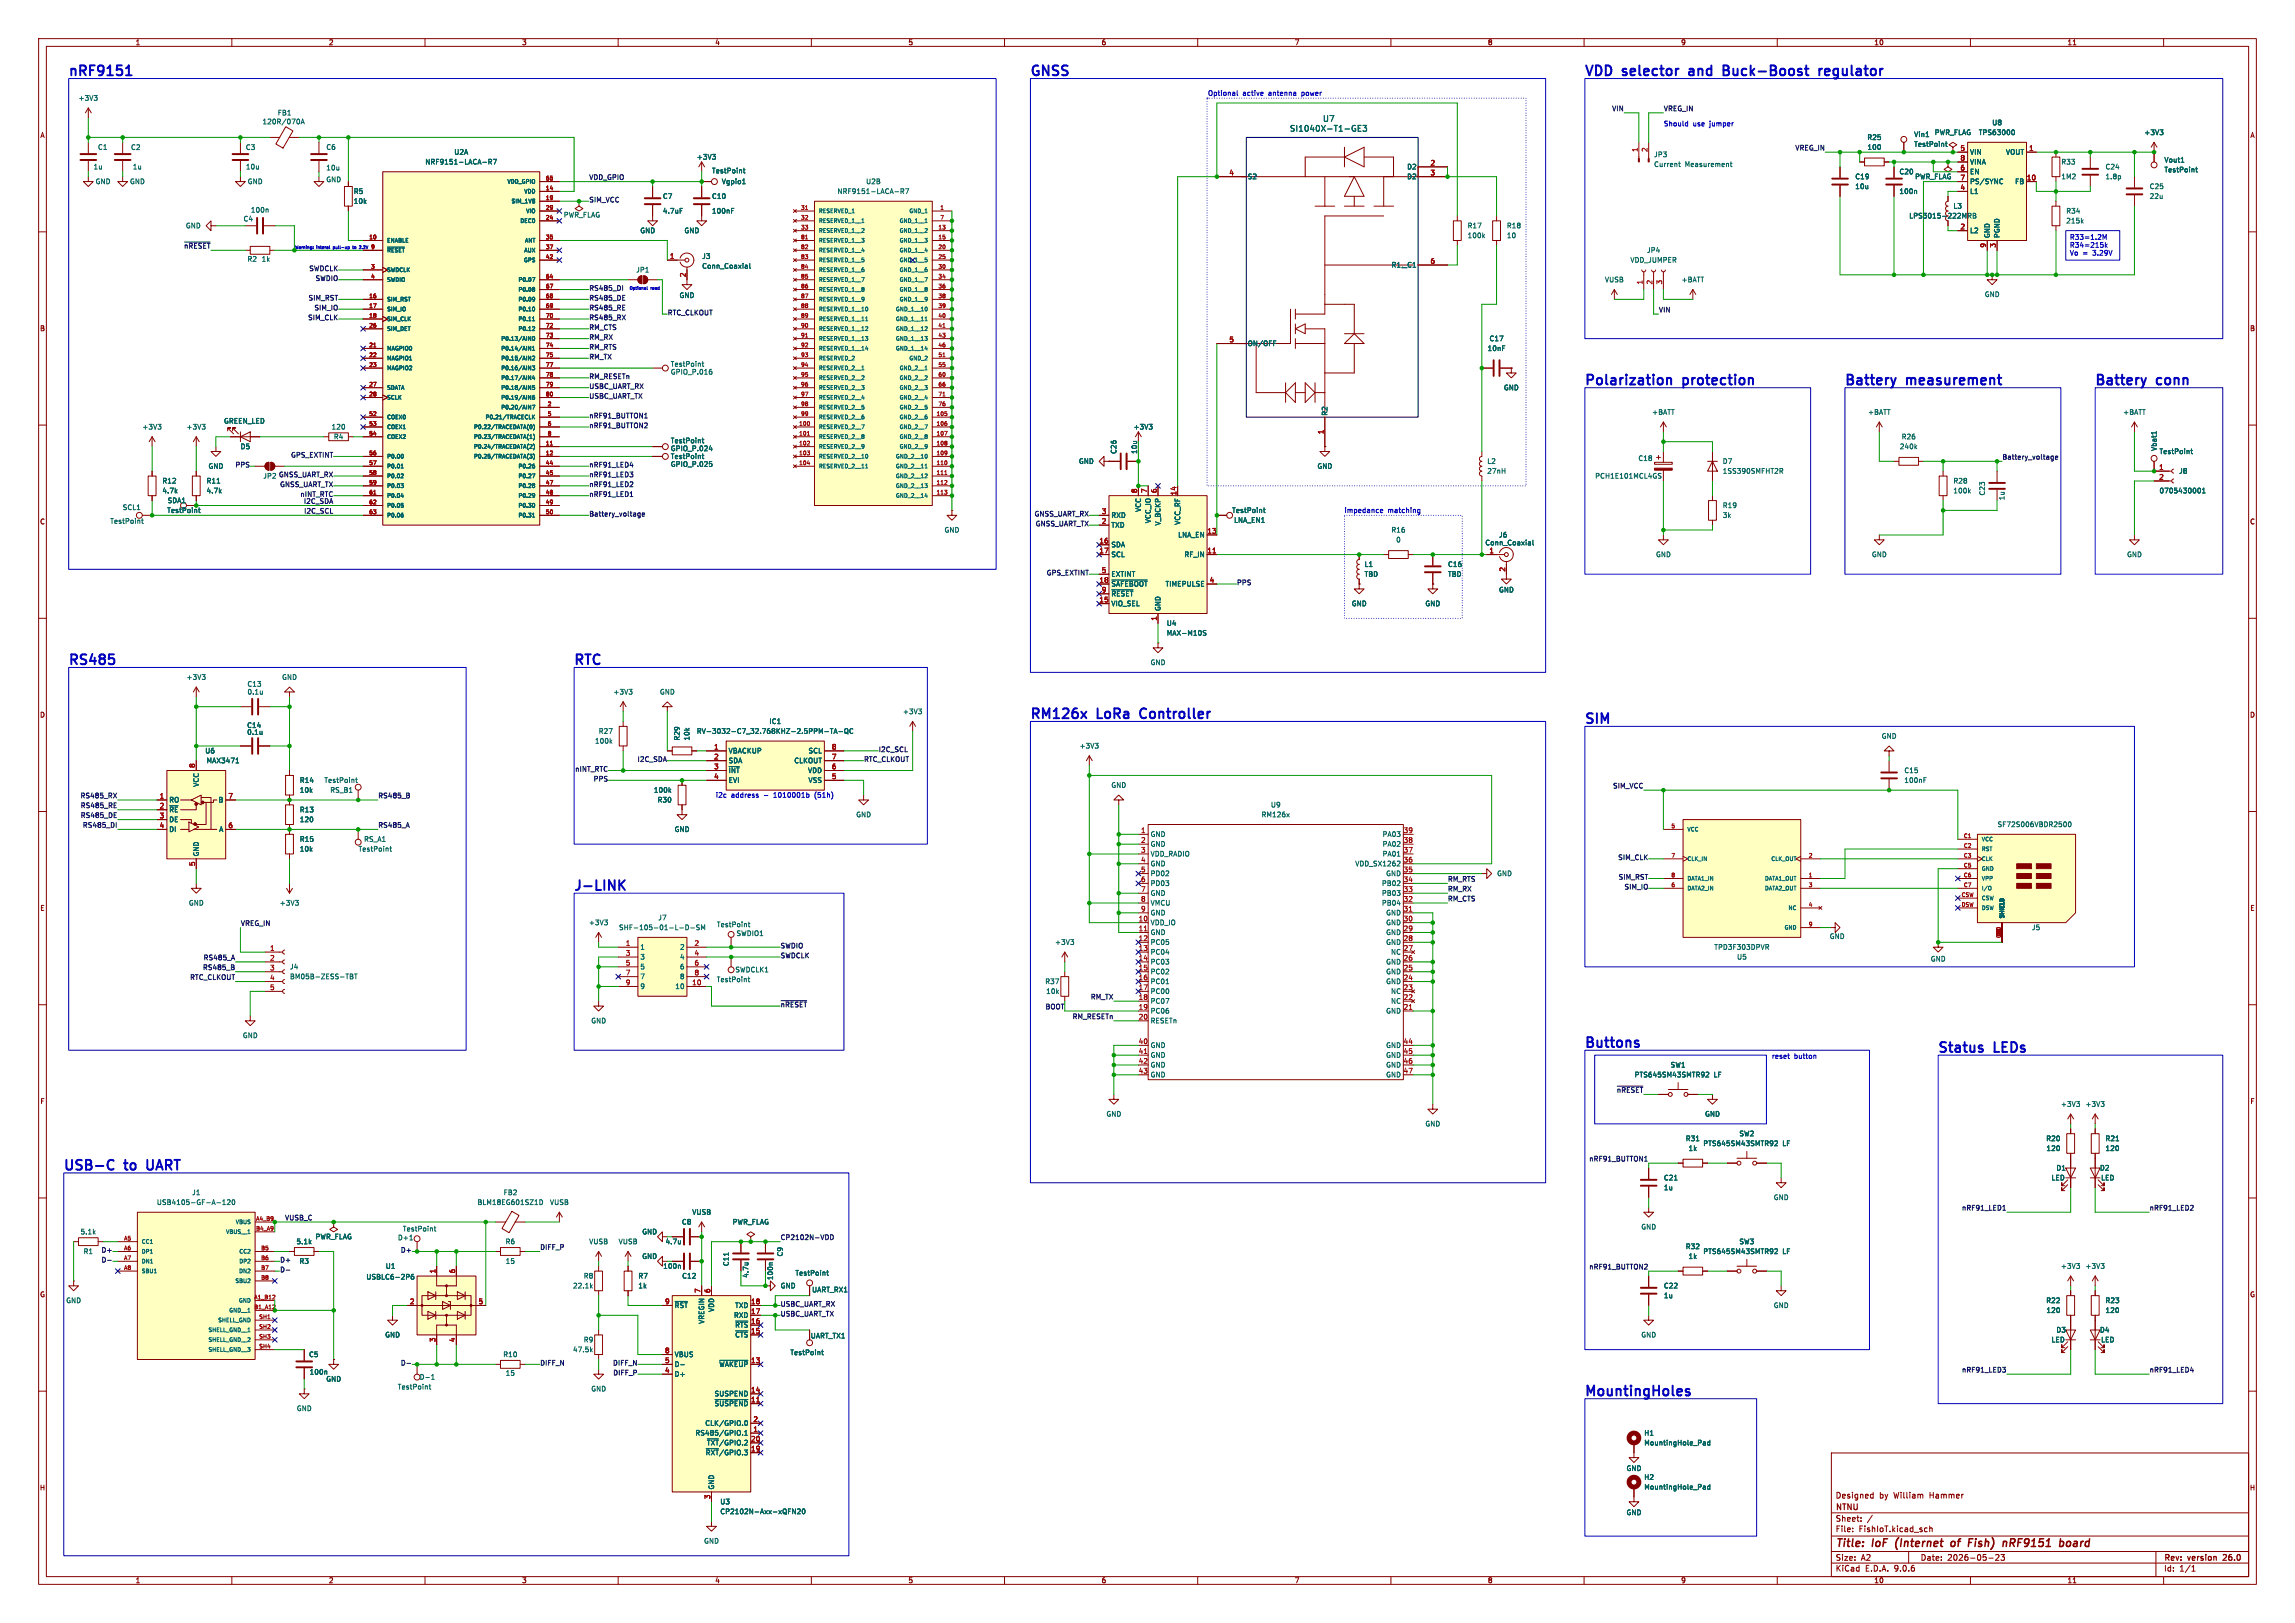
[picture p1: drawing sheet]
<svg xmlns="http://www.w3.org/2000/svg" width="594mm" height="420mm" viewBox="0 0 594 420" stroke-linecap="round" stroke-linejoin="round" font-family="sans-serif">
<defs><g id="words">
<g font-size="3.5" fill="#0000c2">
<text x="17.5" y="19.8">nRF9151</text>
<text x="266.4" y="19.8">GNSS</text>
<text x="410" y="19.8">VDD</text>
<text x="420.2" y="19.8">selector</text>
<text x="438.4" y="19.8">and</text>
<text x="448.2" y="19.8">Buck-Boost</text>
<text x="474" y="19.8">regulator</text>
<text x="410" y="99.8">Polarization</text>
<text x="435.8" y="99.8">protection</text>
<text x="477.3" y="99.8">Battery</text>
<text x="493.6" y="99.8">measurement</text>
<text x="542" y="99.8">Battery</text>
<text x="558.4" y="99.8">conn</text>
<text x="17.5" y="172.2">RS485</text>
<text x="148.3" y="172.2">RTC</text>
<text x="266.4" y="186.2">RM126x</text>
<text x="284.2" y="186.2">LoRa</text>
<text x="296.3" y="186.2">Controller</text>
<text x="410" y="187.5">SIM</text>
<text x="148.3" y="230.6">J-LINK</text>
<text x="410" y="271.3">Buttons</text>
<text x="501.4" y="272.5">Status</text>
<text x="516.3" y="272.5">LEDs</text>
<text x="16.3" y="303">USB-C</text>
<text x="32.5" y="303">to</text>
<text x="39.2" y="303">UART</text>
<text x="410" y="361.4">MountingHoles</text>
</g>
<g font-size="2.8" fill="#840000">
<text x="475" y="400.9">Title:</text>
<text x="484.7" y="400.9">IoF</text>
<text x="491.5" y="400.9">(Internet</text>
<text x="506.6" y="400.9">of</text>
<text x="511.9" y="400.9">Fish)</text>
<text x="521.7" y="400.9">nRF9151</text>
<text x="537.1" y="400.9">board</text>
</g>
<g font-size="2.1" fill="#006464">
<text x="333.8" y="34.3">SI1040X-T1-GE3</text>
<text x="342.3" y="31.7">U7</text>
</g>
<g font-size="2.1" fill="#840000">
<text x="475" y="388">Designed</text>
<text x="486.4" y="388">by</text>
<text x="490.2" y="388">William</text>
<text x="499.5" y="388">Hammer</text>
<text x="475" y="394">Sheet:</text>
<text x="475" y="391.2">NTNU</text>
<text x="475" y="396.7">File:</text>
<text x="481.1" y="396.7">FishIoT.kicad_sch</text>
<text x="475" y="406.9">KiCad</text>
<text x="475" y="404.1">Size:</text>
<text x="481.7" y="404.1">A2</text>
<text x="482.7" y="406.9">E.D.A.</text>
<text x="490.3" y="406.9">9.0.6</text>
<text x="497" y="404.1">Date:</text>
<text x="504" y="404.1">2026-05-23</text>
<text x="560" y="404.3">Rev:</text>
<text x="560" y="406.9">Id:</text>
<text x="564.1" y="406.9">1/1</text>
<text x="566.4" y="404.3">version</text>
<text x="576.1" y="404.3">26.0</text>
</g>
<g font-size="1.8" fill="#840000">
<text x="35" y="11.9">1</text>
<text x="85" y="11.9">2</text>
<text x="135" y="11.9">3</text>
<text x="185" y="11.9">4</text>
<text x="235" y="11.9">5</text>
<text x="285" y="11.9">6</text>
<text x="335" y="11.9">7</text>
<text x="385" y="11.9">8</text>
<text x="435" y="11.9">9</text>
<text x="485" y="11.9">10</text>
<text x="535" y="11.9">11</text>
<text x="10.3" y="35.9">A</text>
<text x="582.3" y="35.9">A</text>
<text x="10.3" y="85.9">B</text>
<text x="582.3" y="85.9">B</text>
<text x="10.3" y="135.9">C</text>
<text x="582.3" y="135.9">C</text>
<text x="10.3" y="185.9">D</text>
<text x="582.3" y="185.9">D</text>
<text x="10.3" y="235.9">E</text>
<text x="582.3" y="235.9">E</text>
<text x="10.3" y="285.9">F</text>
<text x="582.3" y="285.9">F</text>
<text x="10.3" y="335.9">G</text>
<text x="582.3" y="335.9">G</text>
<text x="10.2" y="385.9">H</text>
<text x="582.2" y="385.9">H</text>
<text x="35" y="409.9">1</text>
<text x="85" y="409.9">2</text>
<text x="135" y="409.9">3</text>
<text x="185" y="409.9">4</text>
<text x="235" y="409.9">5</text>
<text x="285" y="409.9">6</text>
<text x="335" y="409.9">7</text>
<text x="385" y="409.9">8</text>
<text x="435" y="409.9">9</text>
<text x="485" y="409.9">10</text>
<text x="535" y="409.9">11</text>
</g>
<g font-size="1.8" fill="#006464">
<text x="20.2" y="26.3">+3V3</text>
<text x="67.8" y="32.4">120R/070A</text>
<text x="71.8" y="30.1">FB1</text>
<text x="495.3" y="35.7">Vin1</text>
<text x="500.6" y="35.2">PWR_FLAG</text>
<text x="512" y="35.2">TPS63000</text>
<text x="515.5" y="32.6">U8</text>
<text x="554.9" y="35.2">+3V3</text>
<text x="25.2" y="39">C1</text>
<text x="33.8" y="39">C2</text>
<text x="63.5" y="39">C3</text>
<text x="84.3" y="39">C6</text>
<text x="117.5" y="40.2">U2A</text>
<text x="180.2" y="41.5">+3V3</text>
<text x="428" y="40.9">JP3</text>
<text x="483.2" y="36.4">R25</text>
<text x="483.2" y="39">100</text>
<text x="495.3" y="38.2">TestPoint</text>
<text x="509.8" y="40.2">VIN</text>
<text x="519.1" y="40.2">VOUT</text>
<text x="24.1" y="44">1u</text>
<text x="24.6" y="47.9">GND</text>
<text x="33.5" y="47.9">GND</text>
<text x="34.3" y="44">1u</text>
<text x="63.5" y="44">10u</text>
<text x="64" y="47.9">GND</text>
<text x="84.3" y="47.3">GND</text>
<text x="84.3" y="44.3">10u</text>
<text x="110" y="42.8">NRF9151-LACA-R7</text>
<text x="184.2" y="45.1">TestPoint</text>
<text x="186.7" y="47.9">Vgpio1</text>
<text x="224.1" y="47.9">U2B</text>
<text x="322.8" y="46.6">S2</text>
<text x="364.1" y="44">D2</text>
<text x="364.1" y="46.6">D2</text>
<text x="428" y="43.4">Current</text>
<text x="436.1" y="43.4">Measurement</text>
<text x="480.1" y="46.6">C19</text>
<text x="491.5" y="45.3">C20</text>
<text x="495.6" y="46.6">PWR_FLAG</text>
<text x="509.8" y="42.8">VINA</text>
<text x="509.8" y="45.3">EN</text>
<text x="509.8" y="47.9">PS/SYNC</text>
<text x="521.4" y="47.9">FB</text>
<text x="533.4" y="42.8">R33</text>
<text x="533.4" y="46.6">1M2</text>
<text x="544.8" y="44">C24</text>
<text x="544.8" y="46.6">1.8p</text>
<text x="560.1" y="44.8">TestPoint</text>
<text x="560.1" y="42.3">Vout1</text>
<text x="91.4" y="50.4">R5</text>
<text x="91.4" y="52.9">10k</text>
<text x="171.5" y="51.7">C7</text>
<text x="184.2" y="51.7">C10</text>
<text x="216.6" y="50.4">NRF9151-LACA-R7</text>
<text x="480.1" y="49.1">10u</text>
<text x="491.5" y="50.4">100n</text>
<text x="509.8" y="50.4">L1</text>
<text x="556.3" y="49.1">C25</text>
<text x="556.3" y="51.7">22u</text>
<text x="48" y="59.3">GND</text>
<text x="62.9" y="57.5">C4</text>
<text x="64.8" y="55.2">100n</text>
<text x="145.8" y="56.5">PWR_FLAG</text>
<text x="171.5" y="55.5">4.7uF</text>
<text x="184.2" y="55.5">100nF</text>
<text x="379.7" y="59.3">R17</text>
<text x="389.9" y="59.3">R18</text>
<text x="494" y="56.7">LPS3015-222MRB</text>
<text x="505.5" y="54.2">L3</text>
<text x="534.7" y="55.5">R34</text>
<text x="534.7" y="58">215k</text>
<text x="165.6" y="60.6">GND</text>
<text x="177" y="60.6">GND</text>
<text x="379.7" y="61.8">100k</text>
<text x="389.9" y="61.8">10</text>
<text x="426.2" y="65.6">JP4</text>
<text x="509.8" y="60.6">L2</text>
<text x="515.2" y="61.7" transform="rotate(-90 515.2 61.7)">GND</text>
<text x="517.8" y="61.7" transform="rotate(-90 517.8 61.7)">PGND</text>
<text x="63.9" y="67.9">R2</text>
<text x="67.6" y="67.9">1k</text>
<text x="164.5" y="70.7">JP1</text>
<text x="181.6" y="67.2">J3</text>
<text x="181.6" y="69.7">Conn_Coaxial</text>
<text x="360" y="69.4">R1,_C1</text>
<text x="421.9" y="68.2">VDD_JUMPER</text>
<text x="175.8" y="77.3">GND</text>
<text x="415.3" y="73.3">VUSB</text>
<text x="435.1" y="73.3">+BATT</text>
<text x="513.6" y="77.1">GND</text>
<text x="322.8" y="89.8">ON/OFF</text>
<text x="385.4" y="88.5">C17</text>
<text x="173.5" y="95.1">TestPoint</text>
<text x="384.9" y="91">10nF</text>
<text x="173.5" y="97.1">GPIO_P.016</text>
<text x="389.1" y="101.2">GND</text>
<text x="343.8" y="107.7" transform="rotate(-90 343.8 107.7)">R2</text>
<text x="427.5" y="107.5">+BATT</text>
<text x="483.4" y="107.5">+BATT</text>
<text x="549.4" y="107.5">+BATT</text>
<text x="36.7" y="111.4">+3V3</text>
<text x="48.2" y="111.4">+3V3</text>
<text x="57.9" y="109.8">GREEN_LED</text>
<text x="85.7" y="111.4">120</text>
<text x="86.3" y="113.9">R4</text>
<text x="293.3" y="111.4">+3V3</text>
<text x="492.1" y="113.9">R26</text>
<text x="62.2" y="116.4">D5</text>
<text x="173.5" y="114.9">TestPoint</text>
<text x="173.5" y="119">TestPoint</text>
<text x="173.5" y="116.9">GPIO_P.024</text>
<text x="289.2" y="117.6" transform="rotate(-90 289.2 117.6)">C26</text>
<text x="294.5" y="117.6" transform="rotate(-90 294.5 117.6)">10u</text>
<text x="423.9" y="119.5">C18</text>
<text x="491.6" y="116.4">240k</text>
<text x="558.4" y="116.8" transform="rotate(-90 558.4 116.8)">Vbat1</text>
<text x="558.8" y="117.7">TestPoint</text>
<text x="41.9" y="125.3">R12</text>
<text x="53.3" y="125.3">R11</text>
<text x="53.8" y="121.5">GND</text>
<text x="173.5" y="121">GPIO_P.025</text>
<text x="279.1" y="120.2">GND</text>
<text x="340.9" y="121.5">GND</text>
<text x="384.8" y="122.8">27nH</text>
<text x="384.8" y="120.2">L2</text>
<text x="412.8" y="124.1">PCH1E101MCL4GS</text>
<text x="445.8" y="120.2">D7</text>
<text x="445.8" y="122.8">1SS390SMFHT2R</text>
<text x="505.5" y="125.3">R28</text>
<text x="563.9" y="122.8">J8</text>
<text x="41.9" y="127.9">4.7k</text>
<text x="43.3" y="130.4">SDA1</text>
<text x="53.3" y="127.9">4.7k</text>
<text x="445.8" y="131.7">R19</text>
<text x="505.5" y="127.9">100k</text>
<text x="513.9" y="128.4" transform="rotate(-90 513.9 128.4)">C23</text>
<text x="519" y="129.6" transform="rotate(-90 519 129.6)">1u</text>
<text x="558.8" y="127.9">0705430001</text>
<text x="28.4" y="135.7">TestPoint</text>
<text x="31.6" y="132.2">SCL1</text>
<text x="43.1" y="132.9">TestPoint</text>
<text x="287.5" y="134.2">RXD</text>
<text x="287.5" y="136.8">TXD</text>
<text x="295.5" y="132.6" transform="rotate(-90 295.5 132.6)">VCC</text>
<text x="298" y="135.5" transform="rotate(-90 298 135.5)">VCC_IO</text>
<text x="300.6" y="136.1" transform="rotate(-90 300.6 136.1)">V_BCKP</text>
<text x="305.7" y="135.9" transform="rotate(-90 305.7 135.9)">VCC_RF</text>
<text x="318.8" y="132.9">TestPoint</text>
<text x="319.3" y="135.5">LNA_EN1</text>
<text x="445.8" y="134.2">3k</text>
<text x="244.3" y="138">GND</text>
<text x="287.5" y="141.8">SDA</text>
<text x="304.8" y="139.3">LNA_EN</text>
<text x="360" y="138">R16</text>
<text x="361.2" y="140.6">0</text>
<text x="384.3" y="141.3">Conn_Coaxial</text>
<text x="387.9" y="139.3">J6</text>
<text x="287.5" y="144.4">SCL</text>
<text x="287.5" y="149.5">EXTINT</text>
<text x="306.4" y="144.4">RF_IN</text>
<text x="353.1" y="146.9">L1</text>
<text x="353.1" y="149.5">TBD</text>
<text x="374.7" y="146.9">C16</text>
<text x="374.7" y="149.5">TBD</text>
<text x="428.5" y="144.4">GND</text>
<text x="484.4" y="144.4">GND</text>
<text x="550.4" y="144.4">GND</text>
<text x="287.5" y="152">~{SAFEBOOT}</text>
<text x="287.5" y="154.5">~{RESET}</text>
<text x="301.5" y="152">TIMEPULSE</text>
<text x="387.9" y="153.5">GND</text>
<text x="287.5" y="157.1">VIO_SEL</text>
<text x="300.6" y="158.2" transform="rotate(-90 300.6 158.2)">GND</text>
<text x="349.8" y="157.1">GND</text>
<text x="368.8" y="157.1">GND</text>
<text x="301.9" y="162.2">U4</text>
<text x="301.9" y="164.7">MAX-M10S</text>
<text x="297.7" y="172.3">GND</text>
<text x="48.2" y="176.1">+3V3</text>
<text x="63.9" y="177.9">C13</text>
<text x="63.9" y="179.9">0.1u</text>
<text x="72.9" y="176.1">GND</text>
<text x="158.6" y="179.9">+3V3</text>
<text x="170.7" y="179.9">GND</text>
<text x="233.6" y="185">+3V3</text>
<text x="63.8" y="188.6">C14</text>
<text x="63.9" y="190.3">0.1u</text>
<text x="154.8" y="190.1">R27</text>
<text x="176.1" y="191.8" transform="rotate(-90 176.1 191.8)">R29</text>
<text x="178.7" y="191.8" transform="rotate(-90 178.7 191.8)">10k</text>
<text x="180.2" y="190.1">RV-3032-C7_32.768KHZ-2.5PPM-TA-QC</text>
<text x="199" y="187.6">IC1</text>
<text x="486.9" y="191.4">GND</text>
<text x="53" y="195.2">U6</text>
<text x="53.3" y="197.7">MAX3471</text>
<text x="153.9" y="192.6">100k</text>
<text x="188.5" y="195.2">VBACKUP</text>
<text x="188.5" y="197.7">SDA</text>
<text x="205.5" y="197.7">CLKOUT</text>
<text x="209.1" y="195.2">SCL</text>
<text x="279.3" y="193.9">+3V3</text>
<text x="51.7" y="203.7" transform="rotate(-90 51.7 203.7)">VCC</text>
<text x="77.5" y="202.8">R14</text>
<text x="83.8" y="202.8">TestPoint</text>
<text x="188.5" y="200.3">~{INT}</text>
<text x="188.5" y="202.8">EVI</text>
<text x="209" y="200.3">VDD</text>
<text x="209.1" y="202.8">VSS</text>
<text x="492.8" y="202.8">100nF</text>
<text x="492.8" y="200.3">C15</text>
<text x="43.7" y="207.9">RO</text>
<text x="56.4" y="207.9">B</text>
<text x="77.5" y="205.3">10k</text>
<text x="85.4" y="205.3">RS_B1</text>
<text x="169.1" y="205.3">100k</text>
<text x="170.1" y="207.9">R30</text>
<text x="287.5" y="204.1">GND</text>
<text x="328.8" y="209.1">U9</text>
<text x="43.7" y="210.4">~{RE}</text>
<text x="43.7" y="213">DE</text>
<text x="43.7" y="215.5">DI</text>
<text x="56.6" y="215.5">A</text>
<text x="77.5" y="213">120</text>
<text x="77.5" y="210.4">R13</text>
<text x="174.5" y="215.5">GND</text>
<text x="221.5" y="211.7">GND</text>
<text x="326.4" y="211.7">RM126x</text>
<text x="516.9" y="214.2">SF72S006VBDR2500</text>
<text x="51.7" y="221.7" transform="rotate(-90 51.7 221.7)">GND</text>
<text x="77.5" y="220.6">10k</text>
<text x="77.5" y="218">R15</text>
<text x="92.7" y="220.6">TestPoint</text>
<text x="94.1" y="218">RS_A1</text>
<text x="297.7" y="216.8">GND</text>
<text x="297.7" y="219.3">GND</text>
<text x="297.7" y="221.8">VDD_RADIO</text>
<text x="357.7" y="216.8">PA03</text>
<text x="357.7" y="219.3">PA02</text>
<text x="357.7" y="221.8">PA01</text>
<text x="297.7" y="224.4">GND</text>
<text x="297.7" y="226.9">PD02</text>
<text x="350.7" y="224.4">VDD_SX1262</text>
<text x="358.6" y="226.9">GND</text>
<text x="387.4" y="226.9">GND</text>
<text x="297.7" y="229.5">PD03</text>
<text x="297.7" y="232">GND</text>
<text x="357.5" y="229.5">PB02</text>
<text x="357.5" y="232">PB03</text>
<text x="48.8" y="234.5">GND</text>
<text x="72.3" y="234.5">+3V3</text>
<text x="152.3" y="239.6">+3V3</text>
<text x="170.3" y="238.4">J7</text>
<text x="297.7" y="237.1">GND</text>
<text x="297.7" y="234.5">VMCU</text>
<text x="297.7" y="239.6">VDD_IO</text>
<text x="357.5" y="234.5">PB04</text>
<text x="358.6" y="237.1">GND</text>
<text x="358.6" y="239.6">GND</text>
<text x="160.1" y="240.9">SHF-105-01-L-D-SM</text>
<text x="165.6" y="246">1</text>
<text x="175.9" y="246">2</text>
<text x="185.4" y="240.1">TestPoint</text>
<text x="190.5" y="242.4">SWDIO1</text>
<text x="272.9" y="244.7">+3V3</text>
<text x="297.7" y="242.2">GND</text>
<text x="297.7" y="244.7">PC05</text>
<text x="358.6" y="242.2">GND</text>
<text x="358.6" y="244.7">GND</text>
<text x="443.6" y="246">TPD3F303DPVR</text>
<text x="473.5" y="243.2">GND</text>
<text x="525.8" y="240.9">J5</text>
<text x="74.9" y="251.1">J4</text>
<text x="165.6" y="248.5">3</text>
<text x="165.6" y="251.1">5</text>
<text x="175.9" y="248.5">4</text>
<text x="175.9" y="251.1">6</text>
<text x="190.2" y="251.8">SWDCLK1</text>
<text x="297.7" y="247.2">PC04</text>
<text x="297.7" y="249.8">PC03</text>
<text x="358.6" y="249.8">GND</text>
<text x="359.9" y="247.2">NC</text>
<text x="449.5" y="248.5">U5</text>
<text x="499.6" y="249">GND</text>
<text x="74.9" y="253.6">BM05B-ZESS-TBT</text>
<text x="165.6" y="253.6">7</text>
<text x="165.6" y="256.1">9</text>
<text x="174.7" y="256.1">10</text>
<text x="175.9" y="253.6">8</text>
<text x="185.4" y="254.4">TestPoint</text>
<text x="270.4" y="254.9">R37</text>
<text x="270.7" y="257.4">10k</text>
<text x="297.7" y="252.3">PC02</text>
<text x="297.7" y="254.9">PC01</text>
<text x="297.7" y="257.4">PC00</text>
<text x="358.6" y="252.3">GND</text>
<text x="358.6" y="254.9">GND</text>
<text x="359.9" y="257.4">NC</text>
<text x="297.7" y="259.9">PC07</text>
<text x="297.7" y="262.5">PC06</text>
<text x="358.6" y="262.5">GND</text>
<text x="359.9" y="259.9">NC</text>
<text x="62.7" y="268.8">GND</text>
<text x="152.9" y="265">GND</text>
<text x="297.7" y="265">RESETn</text>
<text x="297.7" y="271.4">GND</text>
<text x="297.7" y="273.9">GND</text>
<text x="358.6" y="271.4">GND</text>
<text x="358.6" y="273.9">GND</text>
<text x="297.7" y="276.5">GND</text>
<text x="297.7" y="279">GND</text>
<text x="358.6" y="276.5">GND</text>
<text x="358.6" y="279">GND</text>
<text x="423" y="279">PTS645SM43SMTR92</text>
<text x="432.3" y="276.5">SW1</text>
<text x="443.6" y="279">LF</text>
<text x="533.3" y="286.6">+3V3</text>
<text x="539.6" y="286.6">+3V3</text>
<text x="286.3" y="289.2">GND</text>
<text x="368.8" y="291.7">GND</text>
<text x="441.2" y="289.2">GND</text>
<text x="436.2" y="295.5">R31</text>
<text x="436.9" y="298">1k</text>
<text x="440.7" y="296.8">PTS645SM43SMTR92</text>
<text x="450.1" y="294.2">SW2</text>
<text x="461.4" y="296.8">LF</text>
<text x="529.5" y="295.5">R20</text>
<text x="529.6" y="298">120</text>
<text x="544.8" y="298">120</text>
<text x="544.8" y="295.5">R21</text>
<text x="430.5" y="305.7">C21</text>
<text x="530.9" y="305.7">LED</text>
<text x="532.1" y="303.1">D1</text>
<text x="543.4" y="303.1">D2</text>
<text x="543.7" y="305.7">LED</text>
<text x="49.6" y="309.5">J1</text>
<text x="130.2" y="309.5">FB2</text>
<text x="430.5" y="308.2">1u</text>
<text x="459" y="310.7">GND</text>
<text x="40.5" y="312">USB4105-GF-A-120</text>
<text x="123.5" y="312">BLM18EG601SZ1D</text>
<text x="142.2" y="312">VUSB</text>
<text x="176.4" y="317.1">C8</text>
<text x="179.1" y="314.6">VUSB</text>
<text x="189.5" y="317.1">PWR_FLAG</text>
<text x="20.7" y="319.6">5.1k</text>
<text x="76.6" y="322.2">5.1k</text>
<text x="81.5" y="320.9">PWR_FLAG</text>
<text x="102.9" y="321.2">D+1</text>
<text x="104.1" y="318.9">TestPoint</text>
<text x="130.7" y="322.2">R6</text>
<text x="152.4" y="322.2">VUSB</text>
<text x="160" y="322.2">VUSB</text>
<text x="166.1" y="319.6">GND</text>
<text x="172.1" y="322.2">4.7u</text>
<text x="424.7" y="318.4">GND</text>
<text x="436.2" y="323.4">R32</text>
<text x="450.1" y="322.2">SW3</text>
<text x="21.5" y="324.7">R1</text>
<text x="77.4" y="327.3">R3</text>
<text x="99.7" y="328.5">U1</text>
<text x="130.8" y="327.3">15</text>
<text x="166.1" y="326">GND</text>
<text x="171.5" y="328.5">100n</text>
<text x="188.8" y="327.8" transform="rotate(-90 188.8 327.8)">C11</text>
<text x="202.8" y="325.3" transform="rotate(-90 202.8 325.3)">C9</text>
<text x="436.9" y="326">1k</text>
<text x="440.7" y="324.7">PTS645SM43SMTR92</text>
<text x="461.4" y="324.7">LF</text>
<text x="533.3" y="328.5">+3V3</text>
<text x="539.6" y="328.5">+3V3</text>
<text x="94.7" y="331.3">USBLC6-2P6</text>
<text x="148.2" y="333.6">22.1k</text>
<text x="151" y="331.1">R8</text>
<text x="165.1" y="331.1">R7</text>
<text x="165.1" y="333.6">1k</text>
<text x="176.4" y="331.1">C12</text>
<text x="193.9" y="330.8" transform="rotate(-90 193.9 330.8)">4.7u</text>
<text x="200.3" y="331.4" transform="rotate(-90 200.3 331.4)">100n</text>
<text x="201.9" y="333.6">GND</text>
<text x="205.7" y="330.3">TestPoint</text>
<text x="210.1" y="334.6">UART_RX1</text>
<text x="430.5" y="333.6">C22</text>
<text x="17" y="337.4">GND</text>
<text x="174.5" y="338.7">~{RST}</text>
<text x="185" y="339.6" transform="rotate(-90 185 339.6)">VDD</text>
<text x="189.8" y="341.2">RXD</text>
<text x="190.2" y="338.7">TXD</text>
<text x="430.5" y="336.1">1u</text>
<text x="459" y="338.7">GND</text>
<text x="529.5" y="337.4">R22</text>
<text x="529.6" y="340">120</text>
<text x="544.8" y="340">120</text>
<text x="544.8" y="337.4">R23</text>
<text x="99.6" y="346.3">GND</text>
<text x="151" y="347.6">R9</text>
<text x="182.5" y="342.7" transform="rotate(-90 182.5 342.7)">VREGIN</text>
<text x="190.2" y="343.8">~{RTS}</text>
<text x="190.2" y="346.3">~{CTS}</text>
<text x="209.7" y="346.6">UART_TX1</text>
<text x="424.7" y="346.3">GND</text>
<text x="530.9" y="347.6">LED</text>
<text x="532.1" y="345">D3</text>
<text x="543.4" y="345">D4</text>
<text x="543.7" y="347.6">LED</text>
<text x="79.9" y="351.4">C5</text>
<text x="130.1" y="351.4">R10</text>
<text x="148.2" y="350.1">47.5k</text>
<text x="174.5" y="351.4">VBUS</text>
<text x="174.5" y="353.9">D-</text>
<text x="186" y="353.9">~{WAKEUP}</text>
<text x="204.4" y="350.9">TestPoint</text>
<text x="80" y="355.9">100n</text>
<text x="84.3" y="357.7">GND</text>
<text x="102.8" y="359.8">TestPoint</text>
<text x="108.5" y="357.2">D-1</text>
<text x="130.8" y="356.2">15</text>
<text x="174.5" y="356.5">D+</text>
<text x="76.7" y="365.4">GND</text>
<text x="152.9" y="360.3">GND</text>
<text x="184.8" y="361.5">SUSPEND</text>
<text x="184.8" y="364.1">~{SUSPEND}</text>
<text x="179.9" y="371.7">RS485/GPIO.1</text>
<text x="182.4" y="369.2">CLK/GPIO.0</text>
<text x="425.5" y="371.7">H1</text>
<text x="182.5" y="376.8">~{RXT}/GPIO.3</text>
<text x="182.8" y="374.2">~{TXT}/GPIO.2</text>
<text x="425.5" y="374.2">MountingHole_Pad</text>
<text x="420.9" y="380.8">GND</text>
<text x="425.5" y="383.1">H2</text>
<text x="185" y="385.6" transform="rotate(-90 185 385.6)">GND</text>
<text x="186.3" y="389.5">U3</text>
<text x="425.5" y="385.7">MountingHole_Pad</text>
<text x="186.3" y="392">CP2102N-Axx-xQFN20</text>
<text x="420.9" y="392.3">GND</text>
<text x="182.1" y="399.6">GND</text>
</g>
<g font-size="1.8" fill="#0000c2">
<text x="312.5" y="25">Optional</text>
<text x="321.6" y="25">active</text>
<text x="328.4" y="25">antenna</text>
<text x="337.2" y="25">power</text>
<text x="430.5" y="32.8">Should</text>
<text x="438.2" y="32.8">use</text>
<text x="442.6" y="32.8">jumper</text>
<text x="535.6" y="62.4">R33=1.2M</text>
<text x="535.6" y="64.4">R34=215k</text>
<text x="535.6" y="66.5">Vo</text>
<text x="539" y="66.5">=</text>
<text x="541.8" y="66.5">3.29V</text>
<text x="347.9" y="132.9">impedance</text>
<text x="359.2" y="132.9">matching</text>
<text x="185.2" y="206.5">i2c</text>
<text x="189.2" y="206.5">address</text>
<text x="197.8" y="206.5">-</text>
<text x="200.5" y="206.5">1010001b</text>
<text x="211.3" y="206.5">(51h)</text>
<text x="458.5" y="274.1">reset</text>
<text x="464.4" y="274.1">button</text>
</g>
<g font-size="1.8" fill="#0f0f0f">
<text x="417.1" y="28.9">VIN</text>
<text x="430.5" y="28.9">VREG_IN</text>
<text x="464.6" y="39">VREG_IN</text>
<text x="152.4" y="46.6">VDD_GPIO</text>
<text x="152.4" y="52.6">SIM_VCC</text>
<text x="47.5" y="64.4">~{nRESET}</text>
<text x="79.9" y="70.4">SWDCLK</text>
<text x="79.7" y="78">SIM_RST</text>
<text x="81.6" y="72.9">SWDIO</text>
<text x="152.4" y="75.4">RS485_DI</text>
<text x="152.4" y="78">RS485_DE</text>
<text x="79.6" y="83.1">SIM_CLK</text>
<text x="81.3" y="80.5">SIM_IO</text>
<text x="152.4" y="83.1">RS485_RX</text>
<text x="152.4" y="80.5">RS485_RE</text>
<text x="172.7" y="81.8">RTC_CLKOUT</text>
<text x="429.3" y="80.9">VIN</text>
<text x="152.4" y="88.1">RM_RX</text>
<text x="152.4" y="85.6">RM_CTS</text>
<text x="152.4" y="93.2">RM_TX</text>
<text x="152.4" y="90.7">RM_RTS</text>
<text x="152.4" y="100.8">USBC_UART_RX</text>
<text x="152.4" y="98.3">RM_RESETn</text>
<text x="152.4" y="103.4">USBC_UART_TX</text>
<text x="152.4" y="111">nRF91_BUTTON2</text>
<text x="152.4" y="108.5">nRF91_BUTTON1</text>
<text x="75.2" y="118.6">GPS_EXTINT</text>
<text x="518.2" y="119">Battery_voltage</text>
<text x="60.8" y="121.2">PPS</text>
<text x="68" y="124.1">JP2 GNSS_UART_RX</text>
<text x="152.4" y="123.7">nRF91_LED3</text>
<text x="152.4" y="121.2">nRF91_LED4</text>
<text x="72.4" y="126.2">GNSS_UART_TX</text>
<text x="77.6" y="128.8">nINT_RTC</text>
<text x="78.5" y="130.5">I2C_SDA</text>
<text x="152.4" y="128.8">nRF91_LED1</text>
<text x="152.4" y="126.2">nRF91_LED2</text>
<text x="78.6" y="133">I2C_SCL</text>
<text x="152.4" y="133.9">Battery_voltage</text>
<text x="267.6" y="133.9">GNSS_UART_RX</text>
<text x="267.9" y="136.4">GNSS_UART_TX</text>
<text x="270.8" y="149.1">GPS_EXTINT</text>
<text x="320" y="151.6">PPS</text>
<text x="164.9" y="197.4">I2C_SDA</text>
<text x="223.5" y="197.4">RTC_CLKOUT</text>
<text x="227.3" y="194.8">I2C_SCL</text>
<text x="148.7" y="199.9">nINT_RTC</text>
<text x="153.5" y="202.4">PPS</text>
<text x="20.7" y="206.7">RS485_RX</text>
<text x="20.8" y="209.2">RS485_RE</text>
<text x="97.8" y="206.7">RS485_B</text>
<text x="417.4" y="204.1">SIM_VCC</text>
<text x="20.8" y="211.7">RS485_DE</text>
<text x="21.3" y="214.3">RS485_DI</text>
<text x="97.8" y="214.3">RS485_A</text>
<text x="418.7" y="222.8">SIM_CLK</text>
<text x="418.8" y="227.8">SIM_RST</text>
<text x="374.6" y="233.3">RM_CTS</text>
<text x="374.6" y="228.3">RM_RTS</text>
<text x="374.6" y="230.8">RM_RX</text>
<text x="420.3" y="230.4">SIM_IO</text>
<text x="62.2" y="239.7">VREG_IN</text>
<text x="201.9" y="245.6">SWDIO</text>
<text x="52.4" y="251.1">RS485_B</text>
<text x="52.6" y="248.6">RS485_A</text>
<text x="201.9" y="248.2">SWDCLK</text>
<text x="49.1" y="253.7">RTC_CLKOUT</text>
<text x="201.9" y="260.9">~{nRESET}</text>
<text x="270.5" y="261.3">BOOT</text>
<text x="277.5" y="263.8">RM_RESETn</text>
<text x="282.2" y="258.7">RM_TX</text>
<text x="418.4" y="282.9">~{nRESET}</text>
<text x="411.2" y="300.6">nRF91_BUTTON1</text>
<text x="73.7" y="315.9">VUSB_C</text>
<text x="507.7" y="313.3">nRF91_LED1</text>
<text x="556.3" y="313.3">nRF91_LED2</text>
<text x="139.7" y="323.5">DIFF_P</text>
<text x="201.9" y="321">CP2102N-VDD</text>
<text x="26.2" y="324.4">D+</text>
<text x="26.2" y="326.9">D-</text>
<text x="72.4" y="326.9">D+</text>
<text x="72.4" y="329.4">D-</text>
<text x="103.6" y="324.4">D+</text>
<text x="411.2" y="328.6">nRF91_BUTTON2</text>
<text x="201.9" y="338.3">USBC_UART_RX</text>
<text x="201.9" y="340.9">USBC_UART_TX</text>
<text x="103.6" y="353.6">D-</text>
<text x="139.7" y="353.6">DIFF_N</text>
<text x="158.5" y="353.6">DIFF_N</text>
<text x="158.6" y="356.1">DIFF_P</text>
<text x="507.7" y="355.3">nRF91_LED3</text>
<text x="556.3" y="355.3">nRF91_LED4</text>
</g>
<g font-size="1.8" fill="#a90000">
<text x="423.9" y="39.4" transform="rotate(-90 423.9 39.4)">1</text>
<text x="426.5" y="39.4" transform="rotate(-90 426.5 39.4)">2</text>
<text x="507.3" y="39.1">5</text>
<text x="507.3" y="41.7">8</text>
<text x="525.1" y="39.1">1</text>
<text x="318.1" y="45.5">4</text>
<text x="370.1" y="42.9">2</text>
<text x="370.1" y="45.5">3</text>
<text x="507.3" y="44.2">6</text>
<text x="507.3" y="46.7">7</text>
<text x="524.5" y="46.7">10</text>
<text x="507.3" y="49.3">4</text>
<text x="507.3" y="59.4">2</text>
<text x="514.1" y="64.2" transform="rotate(-90 514.1 64.2)">9</text>
<text x="516.6" y="64.2" transform="rotate(-90 516.6 64.2)">3</text>
<text x="173.3" y="67.1">1</text>
<text x="177.5" y="71.8" transform="rotate(-90 177.5 71.8)">2</text>
<text x="370.1" y="68.3">6</text>
<text x="425.2" y="73.7" transform="rotate(-90 425.2 73.7)">1</text>
<text x="427.7" y="73.7" transform="rotate(-90 427.7 73.7)">2</text>
<text x="430.3" y="73.7" transform="rotate(-90 430.3 73.7)">3</text>
<text x="318.1" y="88.6">5</text>
<text x="342.6" y="112.5" transform="rotate(-90 342.6 112.5)">1</text>
<text x="558.7" y="121.7">1</text>
<text x="558.7" y="124.2">2</text>
<text x="294.4" y="127.7" transform="rotate(-90 294.4 127.7)">8</text>
<text x="296.9" y="127.7" transform="rotate(-90 296.9 127.7)">7</text>
<text x="299.5" y="127.7" transform="rotate(-90 299.5 127.7)">6</text>
<text x="304.5" y="128.3" transform="rotate(-90 304.5 128.3)">14</text>
<text x="285" y="133.1">3</text>
<text x="285" y="135.6">2</text>
<text x="284.4" y="140.7">16</text>
<text x="284.4" y="143.3">17</text>
<text x="312.4" y="138.2">13</text>
<text x="312.4" y="143.3">11</text>
<text x="385.4" y="143.3">1</text>
<text x="285" y="148.3">5</text>
<text x="389.6" y="148" transform="rotate(-90 389.6 148)">2</text>
<text x="284.4" y="150.9">18</text>
<text x="284.4" y="156">15</text>
<text x="285" y="153.4">9</text>
<text x="313" y="150.9">4</text>
<text x="299.5" y="160.7" transform="rotate(-90 299.5 160.7)">1</text>
<text x="184.7" y="194.1">1</text>
<text x="184.7" y="196.6">2</text>
<text x="215.2" y="194.1">8</text>
<text x="215.2" y="196.6">7</text>
<text x="50.5" y="198.8" transform="rotate(-90 50.5 198.8)">8</text>
<text x="184.7" y="199.1">3</text>
<text x="184.7" y="201.7">4</text>
<text x="215.2" y="199.1">6</text>
<text x="215.2" y="201.7">5</text>
<text x="41.2" y="206.8">1</text>
<text x="41.2" y="209.3">2</text>
<text x="59" y="206.8">7</text>
<text x="41.2" y="211.8">3</text>
<text x="41.2" y="214.4">4</text>
<text x="59" y="214.4">6</text>
<text x="295.2" y="215.6">1</text>
<text x="363.2" y="215.6">39</text>
<text x="295.2" y="218.2">2</text>
<text x="295.2" y="220.7">3</text>
<text x="363.2" y="218.2">38</text>
<text x="363.2" y="220.7">37</text>
<text x="50.5" y="224.2" transform="rotate(-90 50.5 224.2)">5</text>
<text x="295.2" y="223.3">4</text>
<text x="295.2" y="225.8">5</text>
<text x="363.2" y="225.8">35</text>
<text x="363.2" y="223.3">36</text>
<text x="295.2" y="228.3">6</text>
<text x="295.2" y="230.9">7</text>
<text x="295.2" y="233.4">8</text>
<text x="363.2" y="228.3">34</text>
<text x="363.2" y="230.9">33</text>
<text x="363.2" y="233.4">32</text>
<text x="294.6" y="238.5">10</text>
<text x="295.2" y="236">9</text>
<text x="363.2" y="236">31</text>
<text x="363.2" y="238.5">30</text>
<text x="161.9" y="244.9">1</text>
<text x="179.6" y="244.9">2</text>
<text x="294.6" y="241">11</text>
<text x="294.6" y="243.6">12</text>
<text x="363.2" y="241">29</text>
<text x="363.2" y="243.6">28</text>
<text x="69.8" y="246.1">1</text>
<text x="69.8" y="248.7">2</text>
<text x="69.8" y="251.2">3</text>
<text x="161.9" y="247.4">3</text>
<text x="161.9" y="249.9">5</text>
<text x="179.6" y="247.4">4</text>
<text x="179.6" y="249.9">6</text>
<text x="294.6" y="246.1">13</text>
<text x="294.6" y="248.7">14</text>
<text x="294.6" y="251.2">15</text>
<text x="363.2" y="246.1">27</text>
<text x="363.2" y="248.7">26</text>
<text x="363.2" y="251.2">25</text>
<text x="69.8" y="253.7">4</text>
<text x="69.8" y="256.3">5</text>
<text x="161.9" y="252.5">7</text>
<text x="161.9" y="255">9</text>
<text x="179" y="255">10</text>
<text x="179.6" y="252.5">8</text>
<text x="294.6" y="253.7">16</text>
<text x="294.6" y="256.3">17</text>
<text x="363.2" y="253.7">24</text>
<text x="363.2" y="256.3">23</text>
<text x="294.6" y="258.8">18</text>
<text x="294.6" y="261.4">19</text>
<text x="294.6" y="263.9">20</text>
<text x="363.2" y="258.8">22</text>
<text x="363.2" y="261.4">21</text>
<text x="294.6" y="270.3">40</text>
<text x="294.6" y="272.8">41</text>
<text x="294.6" y="275.3">42</text>
<text x="363.2" y="270.3">44</text>
<text x="363.2" y="272.8">45</text>
<text x="363.2" y="275.3">46</text>
<text x="294.6" y="277.9">43</text>
<text x="363.2" y="277.9">47</text>
<text x="112.8" y="329.6" transform="rotate(-90 112.8 329.6)">1</text>
<text x="117.9" y="329.6" transform="rotate(-90 117.9 329.6)">6</text>
<text x="181.4" y="334.7" transform="rotate(-90 181.4 334.7)">7</text>
<text x="183.9" y="334.7" transform="rotate(-90 183.9 334.7)">6</text>
<text x="106" y="337.6">2</text>
<text x="123.8" y="337.6">5</text>
<text x="172" y="337.6">9</text>
<text x="194.3" y="337.6">18</text>
<text x="194.3" y="340.1">17</text>
<text x="112.8" y="347.4" transform="rotate(-90 112.8 347.4)">3</text>
<text x="117.9" y="347.4" transform="rotate(-90 117.9 347.4)">4</text>
<text x="194.3" y="342.6">16</text>
<text x="194.3" y="345.2">15</text>
<text x="172" y="350.3">8</text>
<text x="172" y="352.8">5</text>
<text x="194.3" y="352.8">13</text>
<text x="172" y="355.3">4</text>
<text x="194.3" y="360.4">14</text>
<text x="194.3" y="363">11</text>
<text x="194.9" y="368">2</text>
<text x="194.9" y="370.6">1</text>
<text x="194.3" y="373.1">20</text>
<text x="194.3" y="375.7">19</text>
<text x="183.9" y="388.1" transform="rotate(-90 183.9 388.1)">3</text>
</g>
<g font-size="1.4" fill="#006464">
<text x="131.2" y="47.7">VDD_GPIO</text>
<text x="132.2" y="52.8">SIM_1V8</text>
<text x="135.5" y="50.3">VDD</text>
<text x="134.5" y="57.9">DEC0</text>
<text x="136" y="55.3">VIO</text>
<text x="211.8" y="55.3">RESERVED_1</text>
<text x="211.8" y="57.9">RESERVED_1__1</text>
<text x="232.7" y="57.9">GND_1__1</text>
<text x="235.2" y="55.3">GND_1</text>
<text x="100.1" y="63">ENABLE</text>
<text x="100.1" y="65.5">~{RESET}</text>
<text x="135.5" y="65.5">AUX</text>
<text x="135.7" y="63">ANT</text>
<text x="211.8" y="60.4">RESERVED_1__2</text>
<text x="211.8" y="63">RESERVED_1__3</text>
<text x="211.8" y="65.5">RESERVED_1__4</text>
<text x="232.7" y="60.4">GND_1__2</text>
<text x="232.7" y="63">GND_1__3</text>
<text x="232.7" y="65.5">GND_1__4</text>
<text x="100.1" y="70.6">SWDCLK</text>
<text x="135.4" y="68">GPS</text>
<text x="211.8" y="68">RESERVED_1__5</text>
<text x="211.8" y="70.6">RESERVED_1__6</text>
<text x="232.7" y="70.6">GND_1__6</text>
<text x="100.1" y="73.1">SWDIO</text>
<text x="134" y="73.1">P0.07</text>
<text x="134" y="75.7">P0.08</text>
<text x="211.8" y="73.1">RESERVED_1__7</text>
<text x="211.8" y="75.7">RESERVED_1__8</text>
<text x="232.7" y="73.1">GND_1__7</text>
<text x="232.7" y="75.7">GND_1__8</text>
<text x="100.1" y="78.2">SIM_RST</text>
<text x="100.1" y="80.7">SIM_IO</text>
<text x="100.1" y="83.3">SIM_CLK</text>
<text x="134" y="78.2">P0.09</text>
<text x="134" y="80.7">P0.10</text>
<text x="134" y="83.3">P0.11</text>
<text x="211.8" y="78.2">RESERVED_1__9</text>
<text x="211.8" y="80.7">RESERVED_1__10</text>
<text x="211.8" y="83.3">RESERVED_1__11</text>
<text x="231.7" y="80.7">GND_1__10</text>
<text x="231.7" y="83.3">GND_1__11</text>
<text x="232.7" y="78.2">GND_1__9</text>
<text x="100.1" y="85.8">SIM_DET</text>
<text x="129.6" y="88.4">P0.13/AIN0</text>
<text x="134" y="85.8">P0.12</text>
<text x="211.8" y="85.8">RESERVED_1__12</text>
<text x="211.8" y="88.4">RESERVED_1__13</text>
<text x="231.7" y="85.8">GND_1__12</text>
<text x="231.7" y="88.4">GND_1__13</text>
<text x="100.1" y="90.9">MAGPIO0</text>
<text x="100.1" y="93.4">MAGPIO1</text>
<text x="100.1" y="96">MAGPIO2</text>
<text x="129.6" y="90.9">P0.14/AIN1</text>
<text x="129.6" y="93.4">P0.15/AIN2</text>
<text x="129.6" y="96">P0.16/AIN3</text>
<text x="211.8" y="90.9">RESERVED_1__14</text>
<text x="211.8" y="93.4">RESERVED_2</text>
<text x="211.8" y="96">RESERVED_2__1</text>
<text x="231.7" y="90.9">GND_1__14</text>
<text x="232.7" y="96">GND_2__1</text>
<text x="235.2" y="93.4">GND_2</text>
<text x="100.1" y="101.1">SDATA</text>
<text x="129.6" y="98.5">P0.17/AIN4</text>
<text x="129.6" y="101.1">P0.18/AIN5</text>
<text x="211.8" y="98.5">RESERVED_2__2</text>
<text x="211.8" y="101.1">RESERVED_2__3</text>
<text x="232.7" y="98.5">GND_2__2</text>
<text x="232.7" y="101.1">GND_2__3</text>
<text x="100.1" y="103.6">SCLK</text>
<text x="129.6" y="103.6">P0.19/AIN6</text>
<text x="129.6" y="106.1">P0.20/AIN7</text>
<text x="211.8" y="103.6">RESERVED_2__4</text>
<text x="211.8" y="106.1">RESERVED_2__5</text>
<text x="232.7" y="103.6">GND_2__4</text>
<text x="232.7" y="106.1">GND_2__5</text>
<text x="100.1" y="108.7">COEX0</text>
<text x="100.1" y="111.2">COEX1</text>
<text x="100.1" y="113.8">COEX2</text>
<text x="122.5" y="111.2">P0.22/TRACEDATA(0)</text>
<text x="122.5" y="113.8">P0.23/TRACEDATA(1)</text>
<text x="125.5" y="108.7">P0.21/TRACECLK</text>
<text x="211.8" y="108.7">RESERVED_2__6</text>
<text x="211.8" y="111.2">RESERVED_2__7</text>
<text x="211.8" y="113.8">RESERVED_2__8</text>
<text x="232.7" y="108.7">GND_2__6</text>
<text x="232.7" y="111.2">GND_2__7</text>
<text x="232.7" y="113.8">GND_2__8</text>
<text x="100.1" y="118.8">P0.00</text>
<text x="122.5" y="116.3">P0.24/TRACEDATA(2)</text>
<text x="122.5" y="118.8">P0.25/TRACEDATA(3)</text>
<text x="211.8" y="116.3">RESERVED_2__9</text>
<text x="211.8" y="118.8">RESERVED_2__10</text>
<text x="231.7" y="118.8">GND_2__10</text>
<text x="232.7" y="116.3">GND_2__9</text>
<text x="100.1" y="121.4">P0.01</text>
<text x="100.1" y="123.9">P0.02</text>
<text x="134" y="121.4">P0.26</text>
<text x="134" y="123.9">P0.27</text>
<text x="211.8" y="121.4">RESERVED_2__11</text>
<text x="231.7" y="121.4">GND_2__11</text>
<text x="231.7" y="123.9">GND_2__12</text>
<text x="100.1" y="126.5">P0.03</text>
<text x="100.1" y="129">P0.04</text>
<text x="100.1" y="131.5">P0.05</text>
<text x="134" y="126.5">P0.28</text>
<text x="134" y="129">P0.29</text>
<text x="134" y="131.5">P0.30</text>
<text x="231.7" y="126.5">GND_2__13</text>
<text x="231.7" y="129">GND_2__14</text>
<text x="100.1" y="134.1">P0.06</text>
<text x="134" y="134.1">P0.31</text>
<text x="436.6" y="215.4">VCC</text>
<text x="512.8" y="217.9">VCC</text>
<text x="512.8" y="220.4">RST</text>
<text x="436.6" y="223">CLK_IN</text>
<text x="458.3" y="223">CLK_OUT</text>
<text x="512.8" y="223">CLK</text>
<text x="512.8" y="225.5">GND</text>
<text x="436.6" y="228.1">DATA1_IN</text>
<text x="436.6" y="230.6">DATA2_IN</text>
<text x="456.6" y="228.1">DATA1_OUT</text>
<text x="456.6" y="230.6">DATA2_OUT</text>
<text x="512.8" y="228.1">VPP</text>
<text x="512.8" y="230.6">I/O</text>
<text x="512.8" y="233.1">CSW</text>
<text x="462.7" y="235.7">NC</text>
<text x="512.8" y="235.7">DSW</text>
<text x="518.9" y="237.7" transform="rotate(-90 518.9 237.7)">SHIELD</text>
<text x="461.7" y="240.8">GND</text>
<text x="60.9" y="317">VBUS</text>
<text x="36.6" y="322">CC1</text>
<text x="58.3" y="319.5">VBUS__1</text>
<text x="36.6" y="324.6">DP1</text>
<text x="36.6" y="327.1">DN1</text>
<text x="36.6" y="329.7">SBU1</text>
<text x="61.7" y="329.7">DN2</text>
<text x="61.8" y="324.6">CC2</text>
<text x="61.8" y="327.1">DP2</text>
<text x="60.8" y="332.2">SBU2</text>
<text x="59.2" y="339.8">GND__1</text>
<text x="61.7" y="337.3">GND</text>
<text x="53.8" y="344.9">SHELL_GND__1</text>
<text x="53.8" y="347.4">SHELL_GND__2</text>
<text x="56.3" y="342.4">SHELL_GND</text>
<text x="53.8" y="350">SHELL_GND__3</text>
</g>
<g font-size="1.4" fill="#a90000">
<text x="141.1" y="46.7">65</text>
<text x="141.1" y="49.3">14</text>
<text x="141.1" y="51.8">19</text>
<text x="141.1" y="54.4">29</text>
<text x="141.1" y="56.9">24</text>
<text x="207.2" y="54.4">31</text>
<text x="207.2" y="56.9">32</text>
<text x="207.2" y="59.4">33</text>
<text x="242.7" y="59.4">13</text>
<text x="243.2" y="54.4">1</text>
<text x="243.2" y="56.9">7</text>
<text x="95.4" y="62">10</text>
<text x="95.9" y="64.5">9</text>
<text x="141.1" y="62">35</text>
<text x="141.1" y="64.5">37</text>
<text x="207.2" y="62">81</text>
<text x="207.2" y="64.5">82</text>
<text x="242.7" y="62">15</text>
<text x="242.7" y="64.5">20</text>
<text x="95.9" y="69.6">3</text>
<text x="141.1" y="67.1">42</text>
<text x="207.2" y="67.1">83</text>
<text x="207.2" y="69.6">84</text>
<text x="242.7" y="67.1">25</text>
<text x="242.7" y="69.6">30</text>
<text x="95.4" y="77.2">16</text>
<text x="95.9" y="72.1">4</text>
<text x="141.1" y="72.1">64</text>
<text x="141.1" y="74.7">67</text>
<text x="141.1" y="77.2">68</text>
<text x="207.2" y="72.1">85</text>
<text x="207.2" y="74.7">86</text>
<text x="207.2" y="77.2">87</text>
<text x="242.7" y="72.1">34</text>
<text x="242.7" y="74.7">36</text>
<text x="242.7" y="77.2">38</text>
<text x="95.4" y="79.8">17</text>
<text x="95.4" y="82.3">18</text>
<text x="141.1" y="79.8">69</text>
<text x="141.1" y="82.3">70</text>
<text x="207.2" y="79.8">88</text>
<text x="207.2" y="82.3">89</text>
<text x="242.7" y="79.8">39</text>
<text x="242.7" y="82.3">40</text>
<text x="95.4" y="84.8">26</text>
<text x="95.4" y="89.9">21</text>
<text x="141.1" y="84.8">72</text>
<text x="141.1" y="87.4">73</text>
<text x="141.1" y="89.9">74</text>
<text x="207.2" y="84.8">90</text>
<text x="207.2" y="87.4">91</text>
<text x="207.2" y="89.9">92</text>
<text x="242.7" y="84.8">41</text>
<text x="242.7" y="87.4">43</text>
<text x="242.7" y="89.9">46</text>
<text x="95.4" y="92.5">22</text>
<text x="95.4" y="95">23</text>
<text x="141.1" y="92.5">75</text>
<text x="141.1" y="95">77</text>
<text x="207.2" y="92.5">93</text>
<text x="207.2" y="95">94</text>
<text x="242.7" y="92.5">51</text>
<text x="242.7" y="95">55</text>
<text x="95.4" y="100.1">27</text>
<text x="141.1" y="97.5">78</text>
<text x="141.1" y="100.1">79</text>
<text x="207.2" y="97.5">95</text>
<text x="207.2" y="100.1">96</text>
<text x="242.7" y="97.5">60</text>
<text x="242.7" y="100.1">66</text>
<text x="95.4" y="102.6">28</text>
<text x="95.4" y="107.7">52</text>
<text x="141.1" y="102.6">80</text>
<text x="141.6" y="105.2">2</text>
<text x="141.6" y="107.7">5</text>
<text x="207.2" y="102.6">97</text>
<text x="207.2" y="105.2">98</text>
<text x="207.2" y="107.7">99</text>
<text x="242.3" y="107.7">105</text>
<text x="242.7" y="102.6">71</text>
<text x="242.7" y="105.2">76</text>
<text x="95.4" y="110.2">53</text>
<text x="95.4" y="112.8">54</text>
<text x="141.6" y="110.2">6</text>
<text x="141.6" y="112.8">8</text>
<text x="206.7" y="110.2">100</text>
<text x="206.7" y="112.8">101</text>
<text x="242.3" y="110.2">106</text>
<text x="242.3" y="112.8">107</text>
<text x="95.4" y="117.9">56</text>
<text x="141.1" y="115.3">11</text>
<text x="141.1" y="117.9">12</text>
<text x="206.7" y="115.3">102</text>
<text x="206.7" y="117.9">103</text>
<text x="242.3" y="115.3">108</text>
<text x="242.3" y="117.9">109</text>
<text x="95.4" y="120.4">57</text>
<text x="95.4" y="122.9">58</text>
<text x="95.4" y="125.5">59</text>
<text x="141.1" y="120.4">44</text>
<text x="141.1" y="122.9">45</text>
<text x="141.1" y="125.5">47</text>
<text x="206.7" y="120.4">104</text>
<text x="242.3" y="120.4">110</text>
<text x="242.3" y="122.9">111</text>
<text x="242.3" y="125.5">112</text>
<text x="95.4" y="128">61</text>
<text x="95.4" y="130.6">62</text>
<text x="141.1" y="128">48</text>
<text x="141.1" y="130.6">49</text>
<text x="242.3" y="128">113</text>
<text x="95.4" y="133.1">63</text>
<text x="141.1" y="133.1">50</text>
<text x="432.5" y="214.4">5</text>
<text x="432.5" y="222">7</text>
<text x="468" y="222">2</text>
<text x="508.2" y="216.9">C1</text>
<text x="508.2" y="219.5">C2</text>
<text x="508.2" y="222">C3</text>
<text x="432.5" y="227.1">8</text>
<text x="468" y="227.1">1</text>
<text x="508.2" y="224.5">C5</text>
<text x="508.2" y="227.1">C6</text>
<text x="432.5" y="229.6">6</text>
<text x="468" y="229.6">3</text>
<text x="507.6" y="232.2">CSW</text>
<text x="508.2" y="229.6">C7</text>
<text x="468" y="234.7">4</text>
<text x="468" y="239.8">9</text>
<text x="507.6" y="234.7">DSW</text>
<text x="517.9" y="242.9" transform="rotate(-90 517.9 242.9)">G10</text>
<text x="517.9" y="242.4" transform="rotate(-90 517.9 242.4)">G1</text>
<text x="517.9" y="241.3" transform="rotate(-90 517.9 241.3)">7</text>
<text x="66.2" y="316">A4_B9</text>
<text x="32" y="321.1">A5</text>
<text x="32" y="323.6">A6</text>
<text x="66.2" y="318.5">B4_A9</text>
<text x="67.5" y="323.6">B5</text>
<text x="32" y="326.1">A7</text>
<text x="32" y="328.7">A8</text>
<text x="67.5" y="326.1">B6</text>
<text x="67.5" y="328.7">B7</text>
<text x="67.5" y="331.2">B8</text>
<text x="65.7" y="336.3">A1_B12</text>
<text x="65.7" y="338.8">B1_A12</text>
<text x="67" y="341.4">SH1</text>
<text x="67" y="343.9">SH2</text>
<text x="67" y="346.5">SH3</text>
<text x="67" y="349">SH4</text>
</g>
<text font-size="1.4" fill="#000084" x="232.7" y="68">GND_1__5</text>
<g font-size="1.1" fill="#0000c2">
<text x="76.2" y="64.6">Warning:</text>
<text x="81.9" y="64.6">interal</text>
<text x="86.5" y="64.6">pull-up</text>
<text x="91.9" y="64.6">to</text>
<text x="93.9" y="64.6">2.2V</text>
<text x="162.8" y="75.2">Optional</text>
<text x="168.4" y="75.2">read</text>
</g>
</g></defs>
<g fill="none" stroke="#840000" stroke-width=".26">
<path d="M10 10h574v400h-574zM12 12h570v396h-570zM60 10v2M110 10v2M160 10v2M210 10v2M260 10v2M310 10v2M360 10v2M410 10v2M460 10v2M510 10v2"/>
<path d="M536.6 11.6h.7M560 10v2M62.2 36.8v2.8M82.5 36.8v2.8M348 38.1v5.1M62.2 45.7v1.3h1.3l-1.3 1.3-1.2-1.3h1.2M62.2 41.7v2.8M63.5 58.4h2.8M68.3 58.4h2.8M82.5 45.7v1.3h1.3l-1.3 1.3-1.2-1.3h1.2M82.5 41.7v2.8M315 45.7h59.6"/>
<path d="M340.4 53.3h5M342.9 45.7v7.6M348 40.6h-10.2v5.1M348 53.3h5.1M348 40.6l5.1-2.5v5.1zM350.5 45.7l2.6 5.1h-5.1zM350.5 50.8v2.5M353.1 40.6h7.6v5.1M355.6 53.3h5.1M358.1 55.9h-15.2v25.4h-7.6M358.1 45.7v7.6M374.6 43.2h-7.6v2.5"/>
<path d="M376.2 57.2h2v5h-2zM377.2 55.9v1.3M386.3 57.2h2.1v5h-2.1zM387.3 55.9v1.3M10 60h2M63.5 64.8h1.3M64.8 63.8h5v2h-5zM69.8 64.8h1.3M342.9 68.6h22.9M342.9 78.7h7.6v7.7M367 68.6h7.6M377.2 62.2v1.3"/>
<path d="M387.3 62.2v1.3M582 60h2M315 88.9h7.6M325.1 88.9v12.7h7.6M332.7 99.1v5M334 80v8.9h-10.2M335.3 88.9h7.6M335.3 99.1v5l-2.6-2.5zM335.3 80v2.6M335.3 83.8v2.6M335.3 87.6v2.6M335.3 85.1l2.5-1.3v2.6z"/>
<path d="M337.8 99.1l2.6 2.5-2.6 2.5zM337.8 85.1h5.1v21.6M340.4 99.1v5M348 88.9l2.5-2.5 2.6 2.5zM348 86.4h5.1M350.5 88.9v7.6h-7.6M10 110h2M287 119.4h2.8M291.8 119.4h2.8M294.6 111.8l-.7 1.2M294.6 111.8l.8 1.2M294.6 111.8v2.5"/>
<path d="M335.3 101.6h2.5M340.4 101.6h2.5M342.9 115.6v1.2h1.3l-1.3 1.3-1.3-1.3h1.3M342.9 115.6h.1M342.9 108v7.6M486.4 109.2l-.8 1.3M486.4 109.2l.8 1.3M486.4 109.2v2.6M490.2 119.4h1.3M491.5 118.4h5.1v2h-5.1zM496.6 119.4h1.2M582 110h2"/>
<path d="M315 133.4h2.5M516.9 121.9v2.8M516.9 126.7v2.8M351.8 151.1v1.3h1.3l-1.3 1.3-1.3-1.3h1.3M351.8 151.1h.1M351.8 148.6l-.5 .2-.1 .4 .1 .5 .5 .2v1.2M351.8 144.8l-.5 .2-.1 .4 .1 .5 .5 .2-.6 .4 .1 .6 .5 .2-.5 .3-.1 .5 .6 .5M351.8 143.5v1.3M370.8 151.1v1.3h1.3l-1.3 1.3-1.2-1.3h1.2M370.8 151.1h.1M10 160h2M582 160h2"/>
<path d="M10 210h2M289.6 207h1.2l-1.2-1.3-1.3 1.3h1.3v1.3M294.6 215.9h2.6M294.6 218.4h2.6M297.2 213.4h66v66h-66zM363.2 215.9h2.6M363.2 218.4h2.6M582 210h2M294.6 223.5h2.6M294.6 226.1h2.6M294.6 228.6h2.6M294.6 231.1h2.6"/>
<path d="M294.6 236.2h2.6M294.6 221h2.6M294.6 233.7h2.6M294.6 238.8h2.6M363.2 223.5h2.6M363.2 226.1h2.6M363.2 228.6h2.6M363.2 231.1h2.6M363.2 236.2h2.6M363.2 221h2.6M363.2 233.7h2.6M363.2 238.8h2.6"/>
<path d="M275.6 246.4l-.8 1.3M275.6 246.4l.8 1.3M275.6 246.4v2.5M294.6 241.3h2.6M294.6 243.8h2.6M294.6 246.4h2.6M294.6 248.9h2.6M294.6 251.5h2.6M294.6 254h2.6M294.6 256.5h2.6M294.6 259.1h2.6M363.2 241.3h2.6"/>
<path d="M363.2 243.8h2.6M363.2 246.4h2.6M363.2 248.9h2.6M363.2 251.5h2.6M363.2 254h2.6M363.2 256.5h2.6M363.2 259.1h2.6M365.4 246l.7 .8M365.4 256.2l.7 .7M365.4 258.7l.7 .8M366.1 246l-.7 .8M366.1 256.2l-.7 .7"/>
<path d="M366.1 258.7l-.7 .8M10 260h2M294.6 261.6h2.6M294.6 264.2h2.6M294.6 270.5h2.6M294.6 273.1h2.6M294.6 275.6h2.6M294.6 278.1h2.6M363.2 261.6h2.6M363.2 270.5h2.6M363.2 273.1h2.6M363.2 275.6h2.6"/>
<path d="M363.2 278.1h2.6M582 260h2M288.3 283.2v1.3h1.3l-1.3 1.3-1.3-1.3h1.3M10 310h2M582 310h2M19 331.5v1.2h1.3l-1.3 1.3-1.2-1.3h1.2M19 331.5h.1M19 321.3h1.3M20.3 320.3h5.1v2h-5.1zM25.4 321.3h1.3M174 326.4h2.8M178.8 326.4h2.8"/>
<path d="M209.5 344.2v2.5M10 360h2M474 376h108v32h-108zM582 360h2M474 397.5h108M474 391.5h108M479.5 396.2v.2M479.5 395.4v.2M481.7 393.5v.2M481.7 392.7v.2M484.4 386.7h.4M484.6 392.1l-1.3 1.9"/>
<path d="M484.8 386.2v1.5M484.8 387.6l-.4 .1M497.5 386.7l.2 .2v.8M498.4 395.4h.4M498.8 396.3l-.4 .1M499.5 395.5l.5-.1 .1 1M499.5 394.9v1.5M60 408v2M110 408v2M160 408v2M210 408v2M260 408v2"/>
<path d="M310 408v2M360 408v2M410 408v2M460 408v2M474 404.5h108M474 401.5h108M494 401.5v3M510 408v2M514.7 403.2h1.2M517.3 402.4v.5l-.8 .9h.9M518.8 402.3l-.5 .5 .4 .2v.6l-.2 .2-.6-.2M536.6 409.6h.7"/>
<path d="M558 401.5v6.5M560 408v2M567.3 406.6h.9M567.3 405.5l.4-.4v1.5"/>
<circle cx="318.3" cy="133.3" r=".76"/>
<circle cx="209.5" cy="347.5" r=".76"/>
</g>
<path d="M575.5 402.3l-.1 .1M576.2 402.9l-.9 .9h1" fill="none" stroke="#840000" stroke-width=".3"/>
<path d="M490.7 399.2l.1 1.2M506 399.1l-.3-.2-.5 .1-.3 .8 .4 .4 .4-.1 .3-.3M509.7 398.2h.9M520.3 399.2h.8M520.8 399.2l.6 1M521.2 398.2h-.7l-.3 2M534.1 399.1v.7M535 399.1l.3-.2 .6 .2v.7l-.3 .3-.4 .1-.3-.2z" fill="none" stroke="#840000" stroke-width=".4"/>
<g fill="none" stroke="#006464" stroke-width=".26">
<path d="M350.6 33.3h.3v.5l-.3 .2M350.7 32.4l.1 .1M351.5 33.2h.5M352.3 32.4h-.8v1.6h.8M352.8 32.4h.9l-.5 .6 .4 .2v.6l-.2 .2-.6-.2M69.2 54.1l.2 .2v.6M365.7 69.2h.7M383.9 61.1l.4 .4M384.3 60.7l-.5 .5M329.6 88.2h.7M297.4 109.8h.8l-.4 .5M298 110.3l.2 .2-.2 .6"/>
<path d="M495.8 115.7l.3 .4M496.1 115.3l-.5 .5M327 131.8h.5M327.2 131.4v1.1l.3 .2M333 210.6l.7 .8M333.7 210.6l-.7 .8M361.6 221.6h.8M362.1 222.8l.3 .3-.1 .3-.7 .7h.8M277.1 243.1h.8l-.4 .5M277.6 243.6l.3 .3-.3 .5M301.8 254.6h.7M175.9 327.4l.2 .2v.6"/>
<path d="M212.6 349.7h.5M212.8 349.3v1.1l.3 .2"/>
</g>
<path d="M60.2 39.9h4.1M80.5 39.9h4.1M60.2 41.4h4.1M66.5 56.4v4.1M68.1 56.4v4.1M80.5 41.4h4.1M290.1 117.3v4.1M291.6 117.3v4.1M514.9 126.5h4M514.9 125h4M177 324.4v4M178.6 324.4v4" fill="none" stroke="#840000" stroke-width=".51"/>
<path d="M322.6 35.6h44.4v72.4h-44.4z" fill="none" stroke="#000" stroke-width=".26"/>
<path d="M364.7 235.8h.8M296.2 240.9h.7M296.2 272.6h.7M364.7 261.2h.8" fill="none" stroke="#a90000" stroke-width=".26"/>
<path d="M174 335.3h20.3v50.8h-20.3z" fill="#ffffc2"/>
<g fill="none" stroke="#840000" stroke-width=".26">
<path d="M532.1 39.4v1.2M557.5 36.8l-.7 1.3M557.5 36.8l.8 1.3M557.5 36.8v5.1M149.9 52.1v1.2l1 .7-1 .6-1.1-.6 1.1-.7M149.9 52.1h.1M168.9 53.1v4.1h1.3l-1.3 1.2-1.3-1.2h1.3M168.9 48.3v2.8M490.2 43.2v2.8M490.2 48v2.8M504.2 50.8v1.3l-.5 .2-.1 .4 .1 .5 .5 .2-.6 .4 .1 .5 .5 .3-.5 .2-.1 .6 .6 .5M504.2 41.9v1.3l1 .6-1 .7-1-.7 1-.6"/>
<path d="M504.2 41.9h.1M504.2 57.2v1.2M531.1 53.3h2v5.1h-2zM531.1 40.6h2v5.1h-2zM532.1 45.7v1.3M532.1 52.1v1.2M532.1 58.4v1.3M541 40.6v2.8M541 45.5v2.8M552.4 45.7v2.8M552.4 50.5v2.8M168.9 95.3h2.5"/>
<path d="M383.5 95.3h2.8M388.4 95.3h2.8M391.2 95.3v1.2h1.2l-1.2 1.3-1.3-1.3h1.3M391.2 95.3h.1M50.8 113l.8 1.3M50.8 113l-.8 1.3M50.8 113v2.6M55.9 115.6v1.2h1.2l-1.2 1.3-1.3-1.3h1.3M58.9 111.5v-.8h.8h-.8l1.6 1.6M59.7 113h7.6M60.2 111.5v-.8h.8h-.8l1.5 1.6M62.2 113l2.6-1.2v2.5z"/>
<path d="M62.2 111.8v2.5M68.9 119.9l.7-.3v2.1a1.02 1.02 0 0 1-.9-.7 1.02 1.02 0 0 1 .2-1.1zM70.1 119.6a1.02 1.02 0 0 1 1 1.1 1.02 1.02 0 0 1-1 1zM83.8 113h1.3M85.1 112h5.1v2h-5.1zM90.2 113h1.2M168.9 115.6h2.5M168.9 118.1h2.5M285.7 119.4v-1.3l-1.2 1.3 1.2 1.3v-1.3h1.3M287 119.4h.1M383.5 116.8v1.3l-.4 .2-.2 .5 .2 .4 .4 .2-.4 .2-.2 .4 .2 .5 .4 .2-.4 .1-.2 .5 .2 .4 .4 .2-.4 .2-.2 .5 .2 .4 .4 .2v1.3M48.3 130.8h2.5"/>
<path d="M49.8 123.2h2v5.1h-2zM50.8 121.9v1.3M50.8 128.3v1.2M66 120.7h2.6M71.1 120.7h2.6M486.4 138.4v1.3h1.3l-1.3 1.3-1.3-1.3h1.3M384.8 143.5h4.6M388.1 143a1.81 1.81 0 0 1 2.8-1 1.81 1.81 0 0 1 0 3 1.81 1.81 0 0 1-2.8-1M389.9 145.3v4.6h1.3l-1.3 1.2-1.3-1.2h1.3M50.8 177.8v2.5M50.8 177.8l-.8 1.3M50.8 177.8l.8 1.3"/>
<path d="M74.9 179.1h1.3l-1.3-1.3-1.2 1.3h1.2v1.2M299.7 166.4v1.2h1.3l-1.3 1.3-1.3-1.3h1.3M299.7 166.4h.1M62.2 182.9h2.8M67.1 182.9h2.7M160.3 188h2v5h-2zM161.3 186.7v1.3M161.3 193v1.3M172.7 182.9h1.3l-1.3-1.3-1.3 1.3h1.3v1.3M172.7 194.3h1.3M174 193.3h5.1v2h-5.1zM179.1 194.3h1.2"/>
<path d="M281.9 195.6l-.7 1.3M281.9 195.6l.8 1.3M281.9 195.6v2.5M92.7 214.6v2.6M175.5 203.2h2v5.1h-2zM176.5 208.3v2.5h1.3l-1.3 1.3-1.2-1.3h1.2M176.5 201.9v1.3M50.8 228.6v1.3h1.3l-1.3 1.2-1.3-1.2h1.3M74.2 229.9l.7 1.2M74.9 228.6v2.5M75.7 229.9l-.8 1.2M383.5 226.1h1.3v-1.3l1.3 1.3-1.3 1.2v-1.2"/>
<path d="M68.6 246.4h4.6M68.6 248.9h4.6M68.6 251.5h4.6M68.6 254h4.6M68.6 256.5h4.6M73.7 245.9l-.4 .1-.1 .4 .1 .3 .4 .2M73.7 248.4l-.4 .2-.1 .3 .1 .4 .4 .1M73.7 251l-.4 .1-.1 .4 .1 .3 .4 .2M73.7 253.5l-.4 .1-.1 .4 .1 .4 .4 .1M73.7 256l-.4 .2-.1 .3 .1 .4 .4 .1M154.9 259.1v1.3h1.3l-1.3 1.2-1.2-1.2h1.2M154.9 241.3l-.7 1.3"/>
<path d="M154.9 241.3l.8 1.3M154.9 241.3v2.5M274.6 252.7h2v5.1h-2zM275.6 251.5v1.2M275.6 257.8v1.3M64.8 262.9v1.3h1.2l-1.2 1.2-1.3-1.2h1.3M370.8 285.8v1.2h1.3l-1.3 1.3-1.2-1.3h1.2M429.3 283.2h2.5M431.8 281.9h5.1M434.3 280.2v1.7M436.9 283.2h2.5M181.6 316.2v2.6"/>
<path d="M181.6 316.2l-.8 1.3M181.6 316.2l.8 1.3M171.4 320v-1.2l-1.2 1.2 1.2 1.3v-1.3h1.3M171.4 337.8h2.6M174 335.3h20.3v50.8h-20.3zM174 320h2.8M178.8 320h2.8M181.6 332.7v2.6M184.1 332.7v2.6M191.8 321.3v2.8M191.8 326.1v2.8M194.3 320l1-.6-1-.6-1 .6 1 .6v1.3"/>
<path d="M194.3 321.3h.1M194.3 337.8h2.5M198.1 332.7h1.3v-1.2l1.3 1.2-1.3 1.3v-1.3M198.1 321.3v2.8M198.1 326.1v2.8M171.4 350.5h2.6M171.4 353.1h2.6M171.4 355.6h2.6M194.3 353.1h2.5M194.3 340.4h2.5M194.3 342.9h2.5M194.3 345.4h2.5"/>
<path d="M541 344.2h2.6l-1.3 2.5zM541 346.7h2.6M542.3 341.6v7.7M543.1 348.5l1.5 1.5v-.7v.7h-.8M543.1 347.2l1.5 1.5v-.7v.7h-.8M194.3 360.7h2.5M194.3 363.2h2.5M194.3 368.3h2.5M194.3 370.8h2.5M194.3 373.4h2.5M194.3 375.9h2.5M184.1 386.1v2.5"/>
<circle cx="557.5" cy="42.7" r=".76"/>
<circle cx="172.2" cy="95.2" r=".76"/>
<circle cx="172.2" cy="118.1" r=".76"/>
<circle cx="172.2" cy="115.6" r=".76"/>
<circle cx="47.5" cy="130.8" r=".76"/>
<circle cx="389.9" cy="143.5" r=".51"/>
<circle cx="92.7" cy="217.9" r=".76"/>
<circle cx="432.3" cy="283.2" r=".51"/>
<circle cx="436.4" cy="283.2" r=".51"/>
</g>
<g fill="none" stroke="#006464" stroke-width=".26">
<path d="M559 33.6h.8l-.4 .5M559.6 34.1l.2 .2-.2 .6M176 53.9h.6M495.9 49.3l.2 .1v.7M509.4 55.9l.6-.1 .1-.5-.7-.1v1.3M509.7 55.9l.5 .6M510.7 55.2h.4l.3 .2-.3 .4 .3 .4-.2 .3h-.5zM510.7 55.8h.4M538.8 57.2l.4 .5M539.2 56.9l-.5 .5M548.8 45.6v.6M564.5 42h.8"/>
<path d="M568.3 43.7h.5M568.5 43.3v1l.3 .2M181.7 94h.5M181.9 93.5v1.1l.3 .2M183.9 95.6h.3M184.1 96.1l.2 .2-.2 .5M52.3 109.8h.8l-.4 .5M52.9 110.3l.2 .2-.2 .6M181.7 113.8h.5M181.7 117.8h.5M181.9 113.4v1l.3 .2M181.9 117.4v1.1l.3 .2"/>
<path d="M183.6 116.2h.8M183.6 119.5h.6M184.1 119.9l.2 .3-.2 .5M184.2 115.8v.9M51.4 131.8h.4M51.5 131.4v1.1l.3 .2M56.2 125h.7M396.7 139.8v1.1l.2 .1M395.7 140.2l.4 .2v.6M396.1 141h-.4M396.1 140.5l-.4 .1M52.3 174.6h.8l-.4 .5"/>
<path d="M52.9 175.1l.2 .2-.2 .5M67.9 178.8v.8M67.9 179.5v.1M158 191.9l.4 .4M158.4 191.5l-.5 .5M283.5 192.3h.7l-.4 .5M284 192.8l.2 .3-.2 .5M100.9 219.4h.5M101.1 219v1.1l.3 .2M173.3 204.6l.3 .4M173.6 204.2l-.4 .5M76.4 233h.8l-.4 .5"/>
<path d="M77 233.5l.2 .2-.2 .6M156.5 238.1h.7l-.4 .5M157 238.6l.2 .2-.2 .5M90.6 252h.5l.2 .3-.2 .3 .3 .5-.3 .2h-.5zM90.6 252.6h.5M91.7 252h.8M92.1 252v1.3M441.6 277.6l.5-.2 .2 .4-.8 .9h.8M174.7 336.8h3.2M176.1 321v.9M176.1 321.8h.1M188.5 324.2v.7"/>
<path d="M192.8 326.8h.8M193.5 326.8l.1 .1M200 326.8h-.7l-.2 .2M176.2 353.2h.9M186.3 352h7.3M190.4 341.9h3.2M190.4 344.4h3.2M182.8 374.9h3.2M183.1 372.3h2.9M185.1 362.2h8.5M192.2 371.3v.1M192.7 368.1l.3-.5a.62 .62 0 0 1 .5 .7 .62 .62 0 0 1-.6 .5l-.2-.4"/>
<path d="M192.7 371.4h.8M192.7 370.5l.4-.4v1.3M205.2 390.5l.7 1.2v-1.2M206.4 390.6l.5-.1 .2 .3-.7 .9h.7M207.8 390.6l.1-.1a.62 .62 0 0 1 .5 .6 .62 .62 0 0 1-.6 .6l-.2-.4z"/>
</g>
<path d="M195.8 362.8h.7" fill="none" stroke="#a90000" stroke-width=".26"/>
<g fill="none" stroke="#840000" stroke-width=".51">
<path d="M166.9 51.3h4M166.9 52.8h4M488.2 46.2h4.1M488.2 47.8h4.1M539 43.7h4.1M539 45.2h4.1M550.4 48.8h4.1M550.4 50.3h4.1M386.6 93.2v4.1M388.1 93.2v4.1M65.3 180.8v4.1M66.8 180.8v4.1"/>
<path d="M177 318v4.1M178.6 318v4.1M189.7 325.9h4.1M189.7 324.4h4.1M196.1 325.9h4.1M196.1 324.4h4.1"/>
</g>
<g fill="#840000" stroke="#840000" stroke-width=".26">
<path d="M70.1 119.6a1.02 1.02 0 0 1 1 1.1 1.02 1.02 0 0 1-1 1z"/>
<path d="M68.9 119.9l.7-.3v2.1a1.02 1.02 0 0 1-.9-.7 1.02 1.02 0 0 1 .2-1.1z"/>
</g>
<path d="M165.1 242.6h12.7v15.2h-12.7z" fill="#ffffc2"/>
<g fill="none" stroke="#840000" stroke-width=".26">
<path d="M236.2 186.7l-.7 1.3M236.2 186.7l.8 1.3M236.2 186.7v2.5M160 245.1h5.1M160 247.7h5.1M160 250.2h5.1M160 252.7h5.1M160 255.3h5.1M165.1 242.6h12.7v15.2h-12.7zM177.8 245.1h5.1M177.8 247.7h5.1M177.8 250.2h5.1"/>
<path d="M177.8 252.7h5.1M177.8 255.3h5.1"/>
</g>
<path d="M237.7 183.5h.8l-.4 .4M238.3 183.9l.2 .3-.2 .5M177.5 239.3a.64 .64 0 0 1 .7 .7 .64 .64 0 0 1-.7 .6zM181 239.4l-.7 .1a.53 .53 0 0 0 .6 .6v.4h-.6M178.8 240.1h.9M181.5 240.6v-1.3l.5 .9 .4-.9v1.3" fill="none" stroke="#006464" stroke-width=".26"/>
<path d="M509.3 36.8h15.2v25.4h-15.2z" fill="#ffffc2"/>
<path d="M506.7 39.4h2.6M509.3 36.8h15.2v25.4h-15.2zM524.5 39.4h2.5M506.7 41.9h2.6M506.7 44.5h2.6M506.7 47h2.6M506.7 49.5h2.6M506.7 59.7h2.6M524.5 47h2.5M514.3 62.2v2.6M516.9 62.2v2.6M223.5 205.7v1.3h1.3l-1.3 1.3-1.3-1.3h1.3" fill="none" stroke="#840000" stroke-width=".26"/>
<path d="M520.9 33.7l.1-.1a.62 .62 0 0 1 .4 .7 .62 .62 0 0 1-.5 .5M518 46.3l.3 .1M518.3 47.4l-.3 .2" fill="none" stroke="#006464" stroke-width=".26"/>
<path d="M188 191.8h25.4v12.7h-25.4z" fill="#ffffc2"/>
<g fill="none" stroke="#840000" stroke-width=".26">
<path d="M62.2 193h2.8M67.1 193h2.7M182.9 194.3h5.1M182.9 196.9h5.1M182.9 199.4h5.1M188 191.8h25.4v12.7h-25.4zM213.4 194.3h5M213.4 196.9h5M213.4 199.4h5M182.9 201.9h5.1M213.4 201.9h5M189.2 242.6v2.5"/>
<path d="M189.2 247.7v2.5"/>
<circle cx="189.2" cy="241.8" r=".76"/>
<circle cx="189.2" cy="251" r=".76"/>
</g>
<g fill="none" stroke="#006464" stroke-width=".26">
<path d="M67.8 189.2v.9M67.8 189.9v.1M213.5 189.3h.9M214.9 188.5h.7M215.2 188.5v1.3M215.8 189.8l.5-1.3 .4 1.3M216 189.4h.6M217.1 189.3h1M218.7 188.7l.2-.2 .5 .2 .1 .7-.2 .3-.4 .1-.2-.2zM218.9 189.5l.6 .4M220.7 188.7a.56 .56 0 0 0-.8 .5 .56 .56 0 0 0 .8 .5M193.6 239h.5"/>
<path d="M193.8 238.6v1.1l.3 .1M193.6 253.2h.5M193.8 252.8v1.1l.3 .2"/>
</g>
<path d="M65.3 191v4.1M66.8 191v4.1" fill="none" stroke="#840000" stroke-width=".51"/>
<path d="M43.2 199.4h15.2v22.9h-15.2z" fill="#ffffc2"/>
<g fill="none" stroke="#840000" stroke-width=".26">
<path d="M162.6 72.4h2.5M165.4 71.7l.7-.3v2a1.02 1.02 0 0 1-.9-.6 1.02 1.02 0 0 1 .2-1.1zM166.6 71.4a1.02 1.02 0 0 1 1 1 1.02 1.02 0 0 1-1 1zM167.6 72.4h2.6M177.8 72.4v1.3h1.3l-1.3 1.2-1.3-1.2h1.3M557.5 119.4v2.5M43.2 199.4h15.2v22.9h-15.2zM50.8 196.9v2.5M40.6 207h2.6M40.6 214.6h2.6M40.6 209.6h2.6M40.6 212.1h2.6"/>
<path d="M46.7 212.1h2.8v.9M46.7 207h2.8M46.7 214.6h2.2M48.9 212.7l2.5 1.3-2.5 1.3zM49.5 207l2.6-1.3v2.6zM50.2 214.6h5.9M50.8 208.3v1.3h-4.1M52.1 206.4h2.5v8.2M52.1 206.4h.1M53.3 207.6v5.8h-2.5M56.1 207h-.9v.6h-2.5M58.4 207h2.6"/>
<path d="M58.4 214.6h2.6M50.8 222.3v2.5M541.3 335.3h2v5.1h-2zM542.3 330.2l-.8 1.3M542.3 330.2l.8 1.3M542.3 330.2v2.5M542.3 334v1.3M542.3 340.4v1.2"/>
<circle cx="557.5" cy="118.6" r=".76"/>
</g>
<g fill="#840000" stroke="#840000" stroke-width=".26">
<path d="M165.4 71.7l.7-.3v2a1.02 1.02 0 0 1-.9-.6 1.02 1.02 0 0 1 .2-1.1z"/>
<path d="M166.6 71.4a1.02 1.02 0 0 1 1 1 1.02 1.02 0 0 1-1 1z"/>
<circle cx="50.5" cy="213.2" r=".36"/>
<circle cx="50.8" cy="208.1" r=".36"/>
<circle cx="52.5" cy="207.6" r=".36"/>
</g>
<path d="M558.1 111.6v.8M567 116.6h.5M567.2 116.1v1.1l.3 .2M61.1 197.4h.7M61.3 196.3l.1-.1v1.2M543.8 327h.8l-.4 .5M544.3 327.5l.3 .2-.3 .5" fill="none" stroke="#006464" stroke-width=".26"/>
<path d="M287 128.3h25.4v30.5h-25.4z" fill="#ffffc2"/>
<g fill="none" stroke="#840000" stroke-width=".26">
<path d="M89.2 48.3h2v5h-2zM90.2 47v1.3M90.2 53.3v1.3M284.5 133.4h2.5M284.5 135.9h2.5M287 128.3h25.4v30.5h-25.4zM294.6 125.7v2.6M297.2 125.7v2.6M299.7 125.7v2.6M304.8 125.7v2.6M312.4 138.4h2.6M501.9 123.2h2v5.1h-2z"/>
<path d="M502.9 121.9v1.3M502.9 128.3v1.2M284.5 141h2.5M284.5 143.5h2.5M284.5 148.6h2.5M284.5 151.1h2.5M284.5 153.7h2.5M284.5 156.2h2.5M299.7 158.8v2.5M312.4 143.5h2.6M312.4 151.1h2.6M358.1 143.5h1.3"/>
<path d="M359.4 142.5h5.1v2h-5.1zM364.5 143.5h1.3M74.9 199.4v1.3M73.9 215.9h2v5.1h-2zM73.9 200.7h2v5h-2zM73.9 208.3h2v5.1h-2zM74.9 205.7v2.6M74.9 213.4v2.5M92.7 204.5v2.5M74.9 221v1.3"/>
<circle cx="92.7" cy="203.7" r=".76"/>
</g>
<path d="M509.6 127.1l.4 .5M510 126.7l-.5 .5M287.8 150.1h9.1M287.8 152.6h5.4M311.4 163.5l.1 .1a.53 .53 0 0 1 .6 .7h-.7M312.1 163.2l-.4-.1-.3 .3M92 201.7h.5M92.2 201.2v1.1l.3 .2" fill="none" stroke="#006464" stroke-width=".26"/>
<path d="M313.9 143.1h.8" fill="none" stroke="#a90000" stroke-width=".26"/>
<path d="M99.1 44.5h40.6v91.4h-40.6z" fill="#ffffc2"/>
<g fill="none" stroke="#840000" stroke-width=".26">
<path d="M22.9 27.9l-.8 1.3M22.9 27.9l.7 1.3M22.9 27.9v2.6M22.9 36.8v2.8M69.8 35.6h2.6M74 32.8l1.8 1.1-2.5 4.4-1.9-1zM74.9 35.6h2.6M22.9 41.7v2.8M54.6 58.4v-1.2l-1.3 1.2 1.3 1.3v-1.3h1.3M99.1 44.5h40.6v91.4h-40.6zM139.7 47h5.1M139.7 49.5h5.1"/>
<path d="M139.7 52.1h5.1M139.7 54.6h5.1M139.7 57.2h5.1M94 62.2h5.1M94 64.8h5.1M94 69.9h5.1M94 72.4h5.1M94 77.5h5.1M99.1 69.2l1.2 .7-1.2 .6M139.7 62.2h5.1M139.7 64.8h5.1M139.7 72.4h5.1"/>
<path d="M139.7 77.5h5.1M139.7 67.3h5.1M139.7 74.9h5.1M172.7 67.3h4.6M176 66.8a1.81 1.81 0 0 1 2.8-1 1.81 1.81 0 0 1 0 3 1.81 1.81 0 0 1-2.8-1M177.8 69.1v3.3M438.1 74.9l-.7 1.3M438.1 74.9l.8 1.3M438.1 74.9v2.6M515.6 71.1v1.3h1.3l-1.3 1.3-1.3-1.3h1.3M94 80h5.1M94 82.6h5.1"/>
<path d="M94 85.1h5.1M94 90.2h5.1M94 92.7h5.1M94 95.3h5.1M99.1 81.9l1.2 .7-1.2 .6M139.7 80h5.1M139.7 82.6h5.1M139.7 85.1h5.1M139.7 90.2h5.1M139.7 92.7h5.1M139.7 95.3h5.1M139.7 87.6h5.1"/>
<path d="M139.7 97.8h5.1M39.4 113v2.6M39.4 113l.7 1.3M39.4 113l-.8 1.3M94 100.3h5.1M94 102.9h5.1M94 108h5.1M94 110.5h5.1M94 113h5.1M94 118.1h5.1M99.1 102.2l1.2 .7-1.2 .6M139.7 100.3h5.1"/>
<path d="M139.7 102.9h5.1M139.7 108h5.1M139.7 110.5h5.1M139.7 113h5.1M139.7 118.1h5.1M139.7 105.4h5.1M139.7 115.6h5.1M428.2 119.6h4.6v.5h-4.6zM428.8 118.4h1M429.3 117.9v1M430.5 109.2v2.6M430.5 116.8v2.8"/>
<path d="M430.5 109.2l-.7 1.3M430.5 109.2l.8 1.3M552.4 109.2l-.7 1.3M552.4 109.2l.8 1.3M552.4 109.2v2.6M36.8 133.4h2.6M38.4 123.2h2v5.1h-2zM39.4 121.9v1.3M39.4 128.3v1.2M94 120.7h5.1M94 123.2h5.1M94 125.7h5.1"/>
<path d="M94 128.3h5.1M94 130.8h5.1M94 133.4h5.1M139.7 120.7h5.1M139.7 123.2h5.1M139.7 125.7h5.1M139.7 128.3h5.1M139.7 130.8h5.1M139.7 133.4h5.1M430.5 138.4v1.3h1.3l-1.3 1.3-1.2-1.3h1.2M430.5 121.7v2.8M370.8 143.5v2.8"/>
<path d="M370.8 148.3v2.8M488.9 194.3h1.3l-1.3-1.3-1.2 1.3h1.2v1.3"/>
<circle cx="177.8" cy="67.3" r=".51"/>
<circle cx="36.1" cy="133.3" r=".76"/>
</g>
<g fill="none" stroke="#006464" stroke-width=".26">
<path d="M24.4 24.7h.8l-.5 .5M24.9 25.2l.3 .2-.3 .6M77.2 30.8a.79 .79 0 0 1 0 1.3M77.9 32.1l.4-1.3 .5 1.3M78 31.7h.6M126.5 41.9l.6-.1 .1-.5-.7-.1v1.3M126.8 41.9l.4 .6M127.7 41.2h.8l-.5 1.3M100.3 63.9h4.4M137.8 71.8h.6l-.4 1.1M138 74.4l.4 .2-.2 .2M138 76.9l.4 .2-.1 .6-.2 .2"/>
<path d="M138 74.8h.2M138.1 79.5h.1M138.2 74.8l.2 .4-.4 .2M138.2 79.5l.1 .1M138.3 79.6l.1 .5-.3 .4M138.4 77.4l-.4 .1M193 68.6l.5 .2v.7M193.5 69.4l-.5 .1M193.5 68.9l-.5 .1M194.1 68.2v1.1l.1 .2M136.8 87.1l.6 1v-1M136.8 89.6l.6 1v-1"/>
<path d="M136.8 92.2l.6 1v-1M136.8 94.7l.6 1v-1M136.8 97.2l.6 1.1v-1.1M136.8 99.8l.6 1v-1M137.8 94.7h.6l-.3 .4 .2 .1v.4h-.5M137.8 92.3l.4-.1 .2 .2-.6 .8h.6M137.8 83h.6M137.8 89.9l.3-.3v1M137.8 90.6h.6M137.9 87.2l.2-.1a.47 .47 0 0 1 .3 .5 .47 .47 0 0 1-.5 .4zM137.9 82.2l.2-.2v1M138 84.5l.3 .1 .1 .2-.6 .8h.6"/>
<path d="M138.1 97.2l-.3 .7h.6M138.3 97.6v.7M138.3 99.8h-.4l-.1 .5 .5-.1v.5h-.5M40.9 109.8h.8l-.5 .5M41.4 110.3l.3 .2-.3 .6M104.1 117.6a.64 .64 0 0 1 0 1M136.8 102.3l.6 1v-1M136.8 104.9l.6 1v-1M137.1 117.6h.6l-.3 .3 .3 .1v.4l-.5 .2M137.1 113.5h.6M137.2 112.7l.2-.2v1M137.3 110l.1-.1a.49 .49 0 0 1 .3 .6 .49 .49 0 0 1-.4 .4"/>
<path d="M137.3 115l.3 .1 .1 .2-.6 .7h.6M137.8 104.9h.6l-.4 1M137.8 107.4v1M138 107.8l.4 .6M138.1 109.8a1.18 1.18 0 0 1 0 1.5M138.1 112.3v.1a1.18 1.18 0 0 1 0 1.5M138.1 114.9a1.18 1.18 0 0 1 0 1.5M138.1 117.4v.1M138.1 117.5a1.19 1.19 0 0 1 0 1.4M138.1 118.9v.1M138.3 102.3l-.4 .3-.1 .5 .2 .2 .3-.1v-.4l-.3-.1-.2 .2M138.4 107.4l-.6 .6"/>
<path d="M36.6 134.6h.5M36.8 134.2v1.1l.3 .2M103.8 125.2h.6l-.4 .4M103.8 121.1h.6M103.8 128.4h.6M103.9 130.3h.4M103.9 120.3l.2-.2v1M104.1 132.8h.2M104.2 122.6l.1 .5-.5 .6h.6M104.2 125.6l.2 .2-.1 .3M104.2 130.6l.2 .2-.2 .5M104.2 133.2l.2 .2-.2 .4"/>
<path d="M104.3 126.1l-.1 .1M104.3 128.1v.6M104.3 126.1h.1M137.8 122.6h.6l-.4 1.1M137.8 133.8h.6M137.9 133l.2-.2v1M138 120.5l.4 .2-.1 .3-.3 .1M138 125.2l.4 .2M138 127.7l.4 .2-.1 .6-.2 .2M138 125.6h.2M138.1 120.1h.2M138.1 130.3a.64 .64 0 0 1 0 1"/>
<path d="M138.2 125.6l.2 .4-.4 .2M138.4 128.2l-.4 .1M138.4 125.4h.1M138.4 125.4l-.2 .2M429.3 123l.6 .4-.1 .3-.4 .1M429.3 122.6h.6"/>
</g>
<path d="M96.7 89.8h.6M142.4 115.2h.6M96.7 127.9h.6" fill="none" stroke="#a90000" stroke-width=".26"/>
<path d="M20.8 39.9h4.1M20.8 41.4h4.1M368.8 146.6h4.1M368.8 148.1h4.1" fill="none" stroke="#840000" stroke-width=".51"/>
<path d="M428.2 121.2h4.6v.5h-4.6z" fill="#840000" stroke="#840000" stroke-width=".26"/>
<path d="M435.6 212.1h30.5v30.5h-30.5z" fill="#ffffc2"/>
<g fill="none" stroke="#840000" stroke-width=".26">
<path d="M31.7 36.8v2.8M424.2 36.8v4.2M426.7 36.8v4.2M22.9 45.7v1.3h1.2l-1.2 1.3-1.3-1.3h1.3M31.7 45.7v1.3h1.3l-1.3 1.3-1.2-1.3h1.2M31.7 41.7v2.8M181.6 53.1v4.1h1.3l-1.3 1.2-1.3-1.2h1.3M181.6 48.3v2.8M424.9 69.9l.2 .3 .4 .2 .3-.2 .2-.3M425.4 70.4v4.5M427.5 69.9l.1 .3 .4 .2 .4-.2 .1-.3M428 70.4v4.5"/>
<path d="M430 69.9l.2 .3 .3 .2 .4-.2 .1-.3M430.5 70.4v4.5M246.4 132.1v1.3h1.2l-1.2 1.2-1.3-1.2h1.3M246.4 132.1h.1M552.4 138.4v1.3h1.3l-1.3 1.3-1.2-1.3h1.2M430.5 214.6h5.1M435.6 212.1h30.5v30.5h-30.5zM430.5 222.3h5.1M430.5 227.3h5.1M430.5 229.9h5.1M435.6 221.6l1.3 .7-1.3 .6M466.1 221.6l-1.3 .7 1.3 .6"/>
<path d="M466.1 222.3h5.1M466.1 227.3h5.1M466.1 229.9h5.1M466.1 235h5.1M470.8 234.6l.8 .7M471.6 234.6l-.8 .7M466.1 240h5.1M473.7 240h1.3v-1.2l1.2 1.2-1.2 1.3v-1.3M501.6 243.8v1.3h1.3l-1.3 1.3-1.2-1.3h1.2M426.7 340.4v1.2h1.3l-1.3 1.3-1.3-1.3h1.3M422.9 373.4v3.8h1.3l-1.3 1.3-1.3-1.3h1.3M422.9 384.8v3.8h1.3l-1.3 1.3-1.3-1.3h1.3"/>
</g>
<g fill="none" stroke="#006464" stroke-width=".26">
<path d="M189.3 54.5h.5M189.3 53.9h.6M434.5 42.3h.4M434.6 41.9v1l.3 .2M447.8 42.3h.5M448 41.9v1l.3 .2M457.4 245.1l.4 .6M457.5 244.4l.3 .3-.3 .4M441 373.1l.4 .2v.7M441.4 373.9l-.4 .1M441.4 373.4l-.4 .1M442.6 373.2l-.4-.1-.3 .3 .2 .5h.5"/>
<path d="M442.6 372.7v1.3M441 384.5l.4 .2v.7M441.4 385.3l-.4 .1M441.4 384.8l-.4 .1M442.6 384.1v1.3M442.6 384.6l-.4-.1-.3 .3 .2 .5h.5"/>
</g>
<path d="M29.7 39.9h4.1M29.7 41.4h4.1M179.6 51.3h4M179.6 52.8h4" fill="none" stroke="#840000" stroke-width=".51"/>
<g fill="none" stroke="#840000" stroke-width="1.3">
<circle cx="422.9" cy="372.1" r="1.27"/>
<circle cx="422.9" cy="383.5" r="1.27"/>
</g>
<g fill="#840000" stroke="#840000" stroke-width=".26">
<path d="M424.1 41h.2v.9h-.2z"/>
<path d="M426.6 41h.2v.9h-.2z"/>
</g>
<path d="M210.8 52.1h30.5v78.7h-30.5z" fill="#ffffc2"/>
<g fill="none" stroke="#840000" stroke-width=".26">
<path d="M181.6 41.9l-.8 1.3M181.6 41.9l.8 1.3M181.6 41.9v2.6M205.4 54.2l.7 .8M205.4 56.8l.7 .7M205.4 59.3l.7 .8M205.7 54.6h5.1M205.7 57.2h5.1M205.7 59.7h5.1M206.1 54.2l-.7 .8M206.1 56.8l-.7 .7M206.1 59.3l-.7 .8"/>
<path d="M210.8 52.1h30.5v78.7h-30.5zM241.3 54.6h5.1M241.3 57.2h5.1M241.3 59.7h5.1M205.4 61.8l.7 .8M205.4 64.4l.7 .8M205.4 66.9l.7 .8M205.4 69.5l.7 .7M205.4 72l.7 .8M205.4 74.5l.7 .8M205.4 77.1l.7 .8M205.4 79.6l.7 .8"/>
<path d="M205.7 62.2h5.1M205.7 64.8h5.1M205.7 67.3h5.1M205.7 69.9h5.1M205.7 72.4h5.1M205.7 74.9h5.1M205.7 77.5h5.1M206.1 61.8l-.7 .8M206.1 64.4l-.7 .8M206.1 66.9l-.7 .8M206.1 69.5l-.7 .7M206.1 72l-.7 .8"/>
<path d="M206.1 74.5l-.7 .8M206.1 77.1l-.7 .8M206.1 79.6l-.7 .8M241.3 62.2h5.1M241.3 64.8h5.1M241.3 67.3h5.1M241.3 69.9h5.1M241.3 72.4h5.1M241.3 74.9h5.1M241.3 77.5h5.1M205.4 82.2l.7 .7M205.4 84.7l.7 .8"/>
<path d="M205.4 87.2l.7 .8M205.4 89.8l.7 .8M205.4 92.3l.7 .8M205.4 94.9l.7 .7M205.4 97.4l.7 .8M205.4 99.9l.7 .8M205.7 80h5.1M205.7 82.6h5.1M205.7 85.1h5.1M205.7 87.6h5.1M205.7 90.2h5.1M205.7 92.7h5.1"/>
<path d="M205.7 95.3h5.1M205.7 97.8h5.1M206.1 82.2l-.7 .7M206.1 84.7l-.7 .8M206.1 87.2l-.7 .8M206.1 89.8l-.7 .8M206.1 92.3l-.7 .8M206.1 94.9l-.7 .7M206.1 97.4l-.7 .8M206.1 99.9l-.7 .8M241.3 80h5.1M241.3 82.6h5.1"/>
<path d="M241.3 85.1h5.1M241.3 87.6h5.1M241.3 90.2h5.1M241.3 92.7h5.1M241.3 95.3h5.1M241.3 97.8h5.1M205.4 102.5l.7 .8M205.4 105l.7 .8M205.4 107.6l.7 .7M205.4 110.1l.7 .8M205.4 112.6l.7 .8M205.4 115.2l.7 .8"/>
<path d="M205.4 117.7l.7 .8M205.7 100.3h5.1M205.7 102.9h5.1M205.7 105.4h5.1M205.7 108h5.1M205.7 110.5h5.1M205.7 113h5.1M205.7 115.6h5.1M205.7 118.1h5.1M206.1 102.5l-.7 .8M206.1 105l-.7 .8M206.1 107.6l-.7 .7"/>
<path d="M206.1 110.1l-.7 .8M206.1 112.6l-.7 .8M206.1 115.2l-.7 .8M206.1 117.7l-.7 .8M241.3 100.3h5.1M241.3 102.9h5.1M241.3 105.4h5.1M241.3 108h5.1M241.3 110.5h5.1M241.3 113h5.1M241.3 115.6h5.1M241.3 118.1h5.1"/>
<path d="M205.4 120.3l.7 .7M205.7 120.7h5.1M206.1 120.3l-.7 .7M241.3 120.7h5.1M241.3 123.2h5.1M241.3 125.7h5.1M241.3 128.3h5.1M557.5 121.9h4.6M557.5 124.5h4.6M562.6 121.4l-.3 .1-.2 .4 .2 .4 .3 .1M562.6 124l-.3 .1-.2 .4 .2 .3 .3 .2M161.3 181.6l-.8 1.3"/>
<path d="M161.3 181.6l.8 1.3M161.3 181.6v2.6M443.2 283.2v1.3h1.3l-1.3 1.3-1.2-1.3h1.2M541.3 293.4h2v5.1h-2zM542.3 288.3l-.8 1.3M542.3 288.3l.8 1.3M542.3 288.3v2.5M542.3 292.1v1.3M542.3 298.5v1.2"/>
</g>
<g fill="none" stroke="#a90000" stroke-width=".26">
<path d="M208.5 54.2h.6M208.5 61.8h.6M208.5 87.2h.6M244 84.7h.6M244 92.3h.6M208.9 116.7h.6l-.3 .4M209 112.6h.5M209 119.9h.6M209.4 114.2l.1 .4-.6 .6h.6M209.5 109.3v.6M209.5 117.2v.4M244 102.5h.6"/>
<path d="M244.5 111.6h.6l-.4 1M245 107v.5M245 109.6v.4M245 114.3v.2M245 114.7v.4M245 116.8v.7M245 119.4v.7M245.1 117.1l-.1 .1M244.5 126.9h.6l-.3 .4M244.5 122.8h.6M245 124.4v.4l-.5 .5h.6M245 127.4v.4"/>
</g>
<g fill="none" stroke="#006464" stroke-width=".26">
<path d="M184.4 39.9h.8l-.4 .5M184.9 40.4l.3 .3-.3 .5M233.2 49.5l.6-.1 .1-.4-.7-.2v1.3M233.5 49.5l.4 .6M234.3 48.8h.9l-.6 1.3M239.4 57.6h.6M224 83h.6M239.4 83h.6M239.4 90.3h.6M239.4 95.7h.6M224 121.1h.6M239.4 121.1h.6"/>
<path d="M239.4 128.4h.6M568.9 126.6l.2-.3a.62 .62 0 0 1 .5 .7 .62 .62 0 0 1-.6 .5l-.1-.2M570 127.6h.8M570 126.7l.4-.4v1.3M162.8 178.4h.8l-.4 .5M163.3 178.9l.3 .2-.3 .5M543.8 285.1h.8l-.4 .4M544.3 285.5l.3 .3-.3 .5M547.7 295.2h.7"/>
</g>
<path d="M511.8 215.9h25.4v20.3l-2.5 2.6h-22.9z" fill="#ffffc2"/>
<g fill="none" stroke="#840000" stroke-width=".26">
<path d="M492.8 36.8v2.6M505.5 38.1l1-.6-1-.7-1.1 .7 1.1 .6v1.3M505.5 39.4h.1M476.2 43.2v2.8M476.2 48v2.8M481.3 41.9h1.3M482.6 40.9h5.1v2h-5.1zM487.7 41.9h1.2M417.8 74.9l-.7 1.3M417.8 74.9l.8 1.3M417.8 74.9v2.6M442 119.4h2.5"/>
<path d="M443.2 119.4l1.3 2.5h-2.5zM443.2 116.8v7.7M442.2 129.5h2v5.1h-2zM443.2 128.3v1.2M443.2 134.6v1.3M488.9 196.9v2.7M488.9 201.7v2.8M506.7 217.2h5.1M506.7 219.7h5.1M511.8 215.9h25.4v20.3l-2.5 2.6h-22.9zM506.7 222.3h5.1M506.7 224.8h5.1"/>
<path d="M506.7 227.3h5.1M506.7 229.9h5.1M506.7 232.4h5.1M506.7 235h5.1M511.8 221.6l1.3 .7-1.3 .6M518.2 238.8v5M435.6 300h5.1v2h-5.1zM449.6 299.7h5.1M452.1 297.9v1.8M534.9 293.4h2.1v5.1h-2.1zM535.9 288.3v2.5M535.9 292.1v1.3"/>
<path d="M535.9 298.5v8.8M535.9 288.3l-.7 1.3M535.9 288.3l.8 1.3M542.3 299.7v7.6M426.7 312.4v1.3h1.3l-1.3 1.3-1.3-1.3h1.3M426.7 302.3v2.8M426.7 307.1v2.8M434.3 301h1.3M440.7 301h1.3M447 301h2.6M454.7 301h2.5M461 304.8v1.3h1.3l-1.3 1.2-1.3-1.2h1.3"/>
<path d="M534.7 302.3h2.5l-1.3 2.5zM534.7 304.8h2.5M535.2 306.6l-1.5 1.5v-.8v.8h.7M535.2 305.3l-1.5 1.5v-.7v.7h.7M541 302.3h2.6l-1.3 2.5zM541 304.8h2.6M543.1 306.6l1.5 1.5v-.8v.8h-.8M543.1 305.3l1.5 1.5v-.7v.7h-.8M426.7 330.2v2.8M426.7 335v2.8M434.3 328.9h1.3M435.6 327.9h5.1v2h-5.1z"/>
<path d="M440.7 328.9h1.3M447 328.9h2.6M449.6 327.7h5.1M452.1 325.9v1.8M454.7 328.9h2.5M461 332.7v1.3h1.3l-1.3 1.3-1.3-1.3h1.3M534.9 335.3h2.1v5.1h-2.1zM535.9 330.2l-.7 1.3M535.9 330.2l.8 1.3M535.9 330.2v2.5M535.9 334v1.3M534.7 344.2h2.5l-1.3 2.5z"/>
<path d="M534.7 346.7h2.5M535.2 348.5l-1.5 1.5v-.7v.7h.7M535.2 347.2l-1.5 1.5v-.7v.7h.7M535.9 340.4v8.9"/>
<circle cx="492.8" cy="36.1" r=".76"/>
<circle cx="450.1" cy="301" r=".51"/>
<circle cx="454.2" cy="301" r=".51"/>
<circle cx="450.1" cy="328.9" r=".51"/>
<circle cx="454.2" cy="328.9" r=".51"/>
</g>
<g fill="#840000" stroke="#840000" stroke-width=".26">
<path d="M522 223.5h3.8v1.3h-3.8z"/>
<path d="M522 226.1h3.8v1.2h-3.8z"/>
<path d="M522 228.6h3.8v1.3h-3.8z"/>
<path d="M527 223.5h3.9v1.3h-3.9z"/>
<path d="M527 226.1h3.9v1.2h-3.9z"/>
<path d="M527 228.6h3.9v1.3h-3.9z"/>
</g>
<g fill="none" stroke="#006464" stroke-width=".26">
<path d="M498.5 35.4h.7M503.5 37.1h.5M503.7 36.6v1.1l.3 .2M460.7 121.2h.5l.2 .3-.1 .3-.6 .1M461 121.9l.4 .6M498 201.8h.4M498 201.2h.6M534.5 212.7a.79 .79 0 0 1 0 1.2M535.5 212.7h.1a.62 .62 0 0 1 .5 .6 .62 .62 0 0 1-.6 .6l-.2-.4zM515.1 229.3l.2 .4v.5l-.2 .1M439 295.2h.8M459.3 295.3l.5-.1 .3 .4-.8 .9h.8"/>
<path d="M537.5 285.1h.7l-.4 .4M538 285.5l.2 .3-.2 .5M433.4 305.4h.7M459.3 323.3l.5-.1 .3 .3-.8 .9h.8M537.5 327h.7l-.4 .5M538 327.5l.2 .2-.2 .5"/>
</g>
<path d="M474.2 46.2h4.1M474.2 47.8h4.1M486.9 199.9h4.1M486.9 201.4h4.1M424.7 305.3h4.1M424.7 306.8h4.1M424.7 333.2h4.1M424.7 334.8h4.1" fill="none" stroke="#840000" stroke-width=".51"/>
<path d="M35.6 313.7h30.4v38.1h-30.4z" fill="#ffffc2"/>
<g fill="none" stroke="#840000" stroke-width=".26">
<path d="M181.6 47h2.5M35.6 313.7h30.4v38.1h-30.4zM66 316.2h5.1M66 318.8h5.1M30.5 321.3h5.1M30.5 323.9h5.1M30.5 326.4h5.1M30.5 328.9h5.1M66 323.9h5.1M66 326.4h5.1M66 328.9h5.1M66 331.5h5.1"/>
<path d="M66 336.6h5.1M66 339.1h5.1M128.3 323.9h1.2M129.5 322.8h5.1v2.1h-5.1zM134.6 323.9h1.3M153.9 328.9h2.1v5.1h-2.1zM154.9 323.9v2.5M154.9 327.7v1.2M154.9 334v1.3M154.9 323.9l-.7 1.2M154.9 323.9l.8 1.2M161.5 328.9h2.1v5.1h-2.1z"/>
<path d="M162.6 323.9l-.8 1.2M162.6 323.9l.7 1.2M162.6 323.9v2.5M162.6 327.7v1.2M162.6 334v1.3M171.4 326.4v-1.3l-1.2 1.3 1.2 1.3v-1.3h1.3M66 341.6h5.1M66 344.2h5.1M66 346.7h5.1M66 349.3h5.1M78.7 359.4v1.3h1.3l-1.3 1.3-1.2-1.3h1.2M78.7 359.4h.1"/>
<path d="M128.3 353.1h1.2M129.5 352h5.1v2.1h-5.1zM134.6 353.1h1.3"/>
<circle cx="184.9" cy="47" r=".76"/>
</g>
<path d="M192.2 47.6h.7M192.4 43.9h.4M192.4 46.5l.1-.2v1.3M192.5 43.5v1.1l.3 .2M56.1 311.2h1M57.6 311.7h.8M57.6 310.8l.4-.3v1.2M58.8 310.6l.5-.1 .3 .3-.8 .9h.8M60.2 310.5h.2a.62 .62 0 0 1 .4 .6 .62 .62 0 0 1-.6 .6l-.1-.5zM39.9 329.4h.6M153 332.8l.3 .5M153.3 332.5l-.5 .5" fill="none" stroke="#006464" stroke-width=".26"/>
<path d="M70.5 336.2h.7M70.5 338.7h.7M71.1 335.2v.4M71.1 337.8v.3" fill="none" stroke="#a90000" stroke-width=".26"/>
<path d="M107.9 330.2h15.3v15.2h-15.3z" fill="#ffffc2"/>
<g fill="none" stroke="#840000" stroke-width=".26">
<path d="M492.8 36.8v2.6M505.5 39.4h.1M506.7 39.4h2.6M524.5 39.4h2.5M557.5 39.4v2.5M90.2 47v1.3M90.2 53.3v1.3M139.7 47h5.1M139.7 49.5h5.1M139.7 52.1h5.1M139.7 54.6h5.1M139.7 57.2h5.1"/>
<path d="M168.9 48.3v2.8M168.9 53.1v2.8M181.6 47h2.5M181.6 48.3v2.8M181.6 53.1v2.8M315 45.7h7.6M367 45.7h7.6M367 43.2h7.6M476.2 43.2v2.8M476.2 48v2.8M481.3 41.9h1.3M487.7 41.9h1.2"/>
<path d="M490.2 43.2v2.8M490.2 48v2.8M504.2 41.9h.1M504.2 50.8v1.3M504.2 57.2v1.2M506.7 41.9h2.6M506.7 44.5h2.6M506.7 47h2.6M506.7 49.5h2.6M506.7 59.7h2.6M524.5 47h2.5M94 62.2h5.1"/>
<path d="M94 64.8h5.1M94 69.9h5.1M94 72.4h5.1M94 77.5h5.1M99.1 69.2l1.2 .7-1.2 .6M139.7 62.2h5.1M139.7 64.8h5.1M139.7 72.4h5.1M139.7 77.5h5.1M139.7 67.3h5.1M139.7 74.9h5.1M172.7 67.3h2.6"/>
<path d="M177.8 69.9v2.5M367 68.6h7.6M514.3 62.2v2.6M516.9 62.2v2.6M94 95.3h5.1M94 80h5.1M94 82.6h5.1M94 85.1h5.1M94 90.2h5.1M94 92.7h5.1M99.1 81.9l1.2 .7-1.2 .6M139.7 95.3h5.1"/>
<path d="M139.7 80h5.1M139.7 82.6h5.1M139.7 85.1h5.1M139.7 90.2h5.1M139.7 92.7h5.1M139.7 87.6h5.1M139.7 97.8h5.1M315 88.9h7.6M383.5 95.3h2.8M388.4 95.3h2.8M391.2 95.3h.1M59.7 113h2.5"/>
<path d="M64.8 113h2.5M94 113h5.1M94 118.1h5.1M94 100.3h5.1M94 102.9h5.1M94 108h5.1M94 110.5h5.1M99.1 102.2l1.2 .7-1.2 .6M139.7 113h5.1M139.7 115.6h5.1M139.7 118.1h5.1M139.7 100.3h5.1"/>
<path d="M139.7 102.9h5.1M139.7 108h5.1M139.7 110.5h5.1M139.7 105.4h5.1M168.9 115.6h2.5M168.9 118.1h2.5M287 119.4h.1M287 119.4h2.8M291.8 119.4h2.8M342.9 115.6h.1M342.9 108v7.6M557.5 119.4v2.5h3.8"/>
<path d="M39.4 121.9v1.3M39.4 128.3v1.2M48.3 130.8h2.5M50.8 121.9v1.3M50.8 128.3v1.2M94 130.8h5.1M94 133.4h5.1M94 120.7h5.1M94 123.2h5.1M94 125.7h5.1M94 128.3h5.1M139.7 130.8h5.1"/>
<path d="M139.7 133.4h5.1M139.7 120.7h5.1M139.7 123.2h5.1M139.7 125.7h5.1M139.7 128.3h5.1M284.5 133.4h2.5M284.5 135.9h2.5M294.6 125.7v2.6M297.2 125.7v2.6M299.7 125.7v2.6M304.8 125.7v2.6M312.4 138.4h2.6"/>
<path d="M315 133.4h2.5M557.5 124.5h3.8M284.5 141h2.5M284.5 143.5h2.5M284.5 148.6h2.5M284.5 151.1h2.5M284.5 153.7h2.5M284.5 156.2h2.5M299.7 158.8v2.5M312.4 143.5h2.6M312.4 151.1h2.6M351.8 151.1h.1"/>
<path d="M351.8 143.5v1.3M351.8 149.9v1.2M370.8 151.1h.1M370.8 143.5v2.8M370.8 148.3v2.8M384.8 143.5h2.5M389.9 146.1v2.5M50.8 196.9v2.5M62.2 193h2.8M67.1 193h2.7M74.9 199.4v1.3M172.7 194.3h1.3"/>
<path d="M179.1 194.3h1.2M182.9 194.3h5.1M182.9 196.9h5.1M182.9 199.4h5.1M213.4 194.3h5M213.4 196.9h5M213.4 199.4h5M40.6 207h2.6M40.6 209.6h2.6M40.6 212.1h2.6M40.6 214.6h2.6M58.4 207h2.6"/>
<path d="M58.4 214.6h2.6M74.9 205.7v2.6M74.9 213.4v2.5M176.5 201.9v1.3M176.5 208.3v1.3M182.9 201.9h5.1M213.4 201.9h5M50.8 222.3v2.5M74.9 221v1.3M429.3 283.2h2.5M436.9 283.2h2.5M535.9 292.1v1.3"/>
<path d="M535.9 298.5v3.8M542.3 292.1v1.3M542.3 298.5v3.8M86.4 316.2v1.3l1 .6-1 .7-1.1-.7 1.1-.6M86.4 316.2h.1M128.3 316.2h2.6M132.5 313.5l1.8 1-2.5 4.5-1.9-1.1zM133.3 316.2h2.6M144.8 313.7l-.8 1.3M144.8 313.7l.7 1.3M144.8 313.7v2.5M426.7 302.3v2.8"/>
<path d="M426.7 307.1v2.8M434.3 301h1.3M440.7 301h1.3M447 301h2.6M454.7 301h2.5M535.9 304.8v2.5M542.3 304.8v2.5M74.9 323.9h1.3M76.2 322.8h5.1v2.1h-5.1zM81.3 323.9h1.2M105.4 337.8h20.3M107.9 330.2h15.3v15.2h-15.3z"/>
<path d="M107.9 321.3v2.6M109.2 335.3h12.7v5.1h-12.7zM110.7 334.3l2.1 1-2.1 1zM110.7 339.3l2.1 1.1-2.1 1zM112.8 334.3v2M112.8 339.3v2.1M113 327.7v5h2.6M114.6 336.8l2 1-2 1zM116.1 336.8h.5v2M118.1 327.7v5h-2.5v2.6M118.4 334.3l2 1-2 1zM118.4 339.3l2 1.1-2 1z"/>
<path d="M120.4 334.3v2M120.4 339.3v2.1M162.6 327.7v1.2M162.6 334v1.3M171.4 337.8h2.6M174 326.4h2.8M174 320h2.8M178.8 326.4h2.8M178.8 320h2.8M181.6 332.7v2.6M184.1 332.7v2.6M191.8 321.3v2.8"/>
<path d="M191.8 326.1v2.8M194.3 321.3h.1M194.3 337.8h2.5M198.1 321.3v2.8M198.1 326.1v2.8M209.5 332.7v2.6M426.7 330.2v2.8M426.7 335v2.8M434.3 328.9h1.3M440.7 328.9h1.3M447 328.9h2.6M454.7 328.9h2.5"/>
<path d="M535.9 334v1.3M542.3 334v1.3M78.7 349.3v2.7M78.7 354.1v2.8M86.4 351.8v1.3h1.2l-1.2 1.2-1.3-1.2h1.3M86.4 351.8h.1M101.6 340.4v1.2h1.3l-1.3 1.3-1.3-1.3h1.3M107.9 353.1v2.5M115.6 340.4v2.5h2.5v5.1M115.6 342.9h-2.6v5.1M153.9 345.4h2.1v5.1h-2.1zM154.9 354.3v1.3h1.3l-1.3 1.3-1.2-1.3h1.2"/>
<path d="M154.9 344.2v1.2M154.9 350.5v1.3M171.4 350.5h2.6M171.4 353.1h2.6M171.4 355.6h2.6M194.3 342.9h2.5M194.3 353.1h2.5M194.3 340.4h2.5M194.3 345.4h2.5M209.5 344.2v2.5M535.9 340.4v3.8M535.9 346.7v2.6"/>
<path d="M542.3 340.4v3.8M542.3 346.7v2.6M194.3 360.7h2.5M194.3 363.2h2.5M194.3 368.3h2.5M194.3 370.8h2.5M194.3 373.4h2.5M194.3 375.9h2.5M422.9 373.4v2.5M184.1 393.7v1.3h1.3l-1.3 1.2-1.2-1.2h1.2M184.1 386.1v2.5M422.9 384.8v2.6"/>
<circle cx="107.9" cy="320.5" r=".76"/>
<circle cx="209.5" cy="332" r=".76"/>
<circle cx="107.9" cy="356.4" r=".76"/>
</g>
<g fill="#840000" stroke="#840000" stroke-width=".26">
<circle cx="115.6" cy="332.7" r=".25"/>
<circle cx="115.6" cy="335.3" r=".25"/>
<circle cx="121.9" cy="337.8" r=".25"/>
<circle cx="109.2" cy="337.8" r=".25"/>
<circle cx="115.6" cy="340.4" r=".25"/>
<circle cx="115.6" cy="342.9" r=".25"/>
</g>
<g fill="none" stroke="#006464" stroke-width=".26">
<path d="M184.4 39.9h.8l-.4 .5M350.6 33.3h.3v.5l-.3 .2M350.7 32.4l.1 .1M351.5 33.2h.5M352.3 32.4h-.8v1.6h.8M352.8 32.4h.9l-.5 .6 .4 .2v.6l-.2 .2-.6-.2M498.5 35.4h.7M503.5 37.1h.5M503.7 36.6v1.1l.3 .2M520.9 33.7l.1-.1a.62 .62 0 0 1 .4 .7 .62 .62 0 0 1-.5 .5M559 33.6h.8l-.4 .5M559.6 34.1l.2 .2-.2 .6"/>
<path d="M126.5 41.9l.6-.1 .1-.5-.7-.1v1.3M126.8 41.9l.4 .6M127.7 41.2h.8l-.5 1.3M176 53.9h.6M184.9 40.4l.3 .3-.3 .5M189.3 53.9h.6M189.3 54.5h.5M192.2 47.6h.7M192.4 43.9h.4M192.4 46.5l.1-.2v1.3M192.5 43.5v1.1l.3 .2M495.9 49.3l.2 .1v.7"/>
<path d="M509.4 55.9l.6-.1 .1-.5-.7-.1v1.3M509.7 55.9l.5 .6M510.7 55.2h.4l.3 .2-.3 .4 .3 .4-.2 .3h-.5zM510.7 55.8h.4M518 46.3l.3 .1M518.3 47.4l-.3 .2M564.5 42h.8M568.3 43.7h.5M568.5 43.3v1l.3 .2M100.3 63.9h4.4M137.8 71.8h.6l-.4 1.1M138 76.9l.4 .2-.1 .6-.2 .2"/>
<path d="M138 74.4l.4 .2-.2 .2M138 74.8h.2M138.1 79.5h.1M138.2 74.8l.2 .4-.4 .2M138.2 79.5l.1 .1M138.3 79.6l.1 .5-.3 .4M138.4 77.4l-.4 .1M193 68.6l.5 .2v.7M193.5 69.4l-.5 .1M193.5 68.9l-.5 .1M194.1 68.2v1.1l.1 .2M365.7 69.2h.7"/>
<path d="M136.8 87.1l.6 1v-1M136.8 89.6l.6 1v-1M136.8 92.2l.6 1v-1M136.8 94.7l.6 1v-1M136.8 97.2l.6 1.1v-1.1M136.8 99.8l.6 1v-1M137.8 94.7h.6l-.3 .4 .2 .1v.4h-.5M137.8 92.3l.4-.1 .2 .2-.6 .8h.6M137.8 83h.6M137.8 89.9l.3-.3v1M137.8 90.6h.6M137.9 87.2l.2-.1a.47 .47 0 0 1 .3 .5 .47 .47 0 0 1-.5 .4z"/>
<path d="M137.9 82.2l.2-.2v1M138 84.5l.3 .1 .1 .2-.6 .8h.6M138.1 97.2l-.3 .7h.6M138.3 97.6v.7M138.3 99.8h-.4l-.1 .5 .5-.1v.5h-.5M329.6 88.2h.7M104.1 117.6a.64 .64 0 0 1 0 1M136.8 102.3l.6 1v-1M136.8 104.9l.6 1v-1M137.1 117.6h.6l-.3 .3 .3 .1v.4l-.5 .2M137.1 113.5h.6M137.2 112.7l.2-.2v1"/>
<path d="M137.3 110l.1-.1a.49 .49 0 0 1 .3 .6 .49 .49 0 0 1-.4 .4M137.3 115l.3 .1 .1 .2-.6 .7h.6M137.8 104.9h.6l-.4 1M137.8 107.4v1M138 107.8l.4 .6M138.1 109.8a1.18 1.18 0 0 1 0 1.5M138.1 112.3v.1a1.18 1.18 0 0 1 0 1.5M138.1 114.9a1.18 1.18 0 0 1 0 1.5M138.1 117.4v.1M138.1 117.5a1.19 1.19 0 0 1 0 1.4M138.1 118.9v.1M138.3 102.3l-.4 .3-.1 .5 .2 .2 .3-.1v-.4l-.3-.1-.2 .2"/>
<path d="M138.4 107.4l-.6 .6M181.7 113.8h.5M181.7 117.8h.5M181.9 113.4v1l.3 .2M181.9 117.4v1.1l.3 .2M183.6 116.2h.8M183.6 119.5h.6M184.1 119.9l.2 .3-.2 .5M184.2 115.8v.9M297.4 109.8h.8l-.4 .5M298 110.3l.2 .2-.2 .6M558.1 111.6v.8"/>
<path d="M567 116.6h.5M567.2 116.1v1.1l.3 .2M51.4 131.8h.4M51.5 131.4v1.1l.3 .2M56.2 125h.7M103.8 125.2h.6l-.4 .4M103.8 121.1h.6M103.8 128.4h.6M103.9 130.3h.4M103.9 120.3l.2-.2v1M104.1 132.8h.2M104.2 122.6l.1 .5-.5 .6h.6"/>
<path d="M104.2 125.6l.2 .2-.1 .3M104.2 130.6l.2 .2-.2 .5M104.2 133.2l.2 .2-.2 .4M104.3 126.1l-.1 .1M104.3 128.1v.6M104.3 126.1h.1M137.8 122.6h.6l-.4 1.1M137.8 133.8h.6M137.9 133l.2-.2v1M138 120.5l.4 .2-.1 .3-.3 .1M138 125.2l.4 .2M138 127.7l.4 .2-.1 .6-.2 .2"/>
<path d="M138 125.6h.2M138.1 120.1h.2M138.1 130.3a.64 .64 0 0 1 0 1M138.2 125.6l.2 .4-.4 .2M138.4 128.2l-.4 .1M138.4 125.4h.1M138.4 125.4l-.2 .2M327 131.8h.5M327.2 131.4v1.1l.3 .2M396.7 139.8v1.1l.2 .1M568.9 126.6l.2-.3a.62 .62 0 0 1 .5 .7 .62 .62 0 0 1-.6 .5l-.1-.2M570 127.6h.8"/>
<path d="M570 126.7l.4-.4v1.3M287.8 150.1h9.1M287.8 152.6h5.4M395.7 140.2l.4 .2v.6M396.1 141h-.4M396.1 140.5l-.4 .1M311.4 163.5l.1 .1a.53 .53 0 0 1 .6 .7h-.7M312.1 163.2l-.4-.1-.3 .3M61.1 197.4h.7M61.3 196.3l.1-.1v1.2M67.8 189.2v.9M67.8 189.9v.1"/>
<path d="M213.5 189.3h.9M214.9 188.5h.7M215.2 188.5v1.3M215.8 189.8l.5-1.3 .4 1.3M216 189.4h.6M217.1 189.3h1M218.7 188.7l.2-.2 .5 .2 .1 .7-.2 .3-.4 .1-.2-.2zM218.9 189.5l.6 .4M220.7 188.7a.56 .56 0 0 0-.8 .5 .56 .56 0 0 0 .8 .5M173.3 204.6l.3 .4M173.6 204.2l-.4 .5M441.6 277.6l.5-.2 .2 .4-.8 .9h.8"/>
<path d="M439 295.2h.8M459.3 295.3l.5-.1 .3 .4-.8 .9h.8M547.7 295.2h.7M112.4 317.7h.4M112.5 317.3v1.1l.3 .2M139.7 310.5a.64 .64 0 0 1 .8 .6 .64 .64 0 0 1-.8 .6zM433.4 305.4h.7M105.8 329.8v.6M106.1 320.9h.7M107 329.8l-.5 .3-.1 .7 .3 .2 .4-.1-.1-.6-.3-.1-.3 .3M174.7 336.8h3.2M175.9 327.4l.2 .2v.6"/>
<path d="M176.1 321v.9M176.1 321.8h.1M188.5 324.2v.7M192.8 326.8h.8M193.5 326.8l.1 .1M200 326.8h-.7l-.2 .2M214 329.2h.4M214.1 328.7v1.1l.3 .2M459.3 323.3l.5-.1 .3 .3-.8 .9h.8M84.4 354.8l.2 .2v.6M111 358.6h.5M111.2 358.2v1.1l.3 .2"/>
<path d="M111.7 356.9h.7M111.7 356l.4-.3v1.2M153 349.3l.3 .5M153.3 349l-.5 .5M176.2 353.2h.9M186.3 352h7.3M190.4 341.9h3.2M190.4 344.4h3.2M212.6 349.7h.5M212.8 349.3v1.1l.3 .2M182.8 374.9h3.2M183.1 372.3h2.9"/>
<path d="M185.1 362.2h8.5M192.2 371.3v.1M192.7 368.1l.3-.5a.62 .62 0 0 1 .5 .7 .62 .62 0 0 1-.6 .5l-.2-.4M192.7 371.4h.8M192.7 370.5l.4-.4v1.3M441 373.1l.4 .2v.7M441.4 373.9l-.4 .1M441.4 373.4l-.4 .1M442.6 373.2l-.4-.1-.3 .3 .2 .5h.5M442.6 372.7v1.3M205.2 390.5l.7 1.2v-1.2M206.4 390.6l.5-.1 .2 .3-.7 .9h.7"/>
<path d="M207.8 390.6l.1-.1a.62 .62 0 0 1 .5 .6 .62 .62 0 0 1-.6 .6l-.2-.4zM441 384.5l.4 .2v.7M441.4 385.3l-.4 .1M441.4 384.8l-.4 .1M442.6 384.1v1.3M442.6 384.6l-.4-.1-.3 .3 .2 .5h.5"/>
</g>
<path d="M76.7 353.8h4.1M76.7 352.3h4.1" fill="none" stroke="#840000" stroke-width=".51"/>
<g fill="none" stroke="#0f0f0f" stroke-width=".26">
<path d="M47.7 62.6h6.7M161.1 79h.7M161.1 73.9v1.3M161.1 77.7h.7M161.1 76.4h.7M161 81.5l.9 1.3M161.1 80.2h.7M161.9 81.5l-.9 1.3M166.8 108.2h.8M167.4 109.5l.1 .5-.7 .7h.8M531 118.8h.4M531 118.1h.4"/>
<path d="M531.4 118v1l-.2 .3-.3-.1M532 118.4l.6-.1-.1-.2-.3-.1-.2 .2v.6h.5M163 122.2h.8l-.4 .4M163.1 128.5h.7M163.1 120.5h.8M163.3 127.4l.1-.2v1.3M163.6 124.7l.2 .2-.1 .3-.7 .8h.8M163.6 122.6l.2 .3-.2 .5M163.7 120v.9M165.2 133.5h.5M165.2 132.8h.5M165.7 132.7v1.1l-.3 .2-.3-.1"/>
<path d="M166.2 133.2l.6-.2v-.2l-.4-.1-.2 .2 .1 .6h.5M29.4 205.2l.8 1.3M29.5 211.6h.6M29.5 210.3h.6M29.5 209h.6M29.5 207.8h.6M30.1 212.8v1.3M30.2 205.2l-.8 1.3M105.9 205.9v.5M105.9 205.3v.4M60.5 250.3v.6M60.5 249.8v.4"/>
<path d="M202.2 259h6.6M418.6 281.1h6.6M215 319.5a.64 .64 0 0 1 .7 .7 .64 .64 0 0 1-.7 .6zM425.7 300.5h.7M518.4 313.2h.7M518.6 312.1l.1-.2v1.3M567.4 311.9l.3 .2-.1 .4-.7 .7h.8M27.8 326.1h1M74.1 328.7h.9M426.3 327.2v.5l-.7 .7h.8M105.3 352.8h1M518.3 353.8h.8l-.4 .5"/>
<path d="M518.8 354.3l.3 .2-.3 .6M566.9 354.7h.8M567.5 354.2v.9"/>
</g>
<g fill="none" stroke="#009600" stroke-width=".26">
<path d="M22.9 35.6h46.9M22.9 30.5v6.3M31.7 35.6v1.2M62.2 35.6v1.2M77.5 35.6h71.1v13.9h-3.8M82.5 35.6v1.2M90.2 35.6v11.4M420.4 29.2h3.8v7.6M430.5 29.2h-3.8v7.6M472.4 39.4h34.3M476.2 39.4v3.8M481.3 39.4v2.5"/>
<path d="M527 39.4h30.5M541 39.4v1.2M552.4 39.4v6.3M22.9 44.5v1.2M31.7 44.5v1.2M55.9 58.4h7.6M62.2 44.5v1.2M71.1 58.4h5.1v6.4M82.5 44.5v1.2M90.2 54.6v7.6h3.8M144.8 47h36.8M144.8 52.1h7.6"/>
<path d="M168.9 47v1.3M181.6 44.5v3.8M246.4 54.6v77.5M374.6 43.2v2.5h12.7v10.2M377.2 55.9v-29.2h-62.2v19h-10.2v80M476.2 50.8v20.3h76.2v-17.8M488.9 41.9h17.8M490.2 41.9v1.3M490.2 50.8v20.3M500.4 41.9v2.6h6.3M504.2 58.4v1.3h2.5M506.7 49.5h-2.5v1.3"/>
<path d="M506.7 47h-8.9v24.1M527 47v2.5h14v-1.2M532.1 47v5.1M532.1 59.7v11.4M54.6 64.8h8.9M71.1 64.8h22.9M87.6 77.5h6.4M87.6 72.4h6.4M87.6 69.9h6.4M144.8 77.5h7.6M144.8 62.2h27.9v5.1M144.8 72.4h17.8"/>
<path d="M144.8 74.9h7.6M170.2 72.4h1.2v8.9h1.3M377.2 63.5v5.1h-2.6M387.3 63.5v15.2h-3.8v38.1M425.4 74.9v2.6h-7.6M428 74.9v6.4h1.3M430.5 74.9v2.6h7.6M514.3 64.8v6.3M516.9 64.8v6.3M87.6 80h6.4M87.6 82.6h6.4M144.8 80h7.6"/>
<path d="M144.8 82.6h7.6M144.8 87.6h7.6M144.8 85.1h7.6M144.8 97.8h7.6M144.8 90.2h7.6M144.8 92.7h7.6M144.8 95.3h24.1M315 88.9v49.5M39.4 115.6v6.3M50.8 115.6v6.3M59.7 113h-3.8v2.6M67.3 113h16.5"/>
<path d="M86.4 118.1h7.6M91.4 113h2.6M144.8 100.3h7.6M144.8 102.9h7.6M144.8 118.1h24.1M144.8 110.5h7.6M144.8 115.6h24.1M144.8 108h7.6M294.6 114.3v11.4h2.6M430.5 111.8v5M430.5 114.3h12.7v2.5M486.4 111.8v7.6h3.8"/>
<path d="M497.8 119.4h20.4M502.9 119.4v2.5M516.9 119.4v2.5M552.4 111.8v10.1h5.1M39.4 129.5v3.9h54.6M50.8 129.5v1.3h43.2M64.8 120.7h1.2M73.7 120.7h20.3M86.4 125.7h7.6M86.4 128.3h7.6M86.4 123.2h7.6M144.8 125.7h7.6"/>
<path d="M144.8 133.4h7.6M144.8 128.3h7.6M144.8 120.7h7.6M144.8 123.2h7.6M281.9 135.9h2.6M281.9 133.4h2.6M383.5 124.5v19M430.5 124.5v13.9M443.2 124.5v3.8M443.2 135.9v1.3h-12.7M502.9 129.5v8.9h-16.5M516.9 129.5v2.6h-14"/>
<path d="M557.5 124.5h-5.1v13.9M281.9 148.6h2.6M315 143.5h43.1M315 151.1h5M365.8 143.5h19M299.7 161.3v5.1M50.8 180.3v16.6M50.8 193h11.4M50.8 182.9h11.4M69.8 193h5.1M69.8 182.9h5.1M74.9 180.3v19.1"/>
<path d="M157.5 199.4h25.4M161.3 184.2v2.5M161.3 194.3v5.1M172.7 184.2v10.1M172.7 196.9h10.2M180.3 194.3h2.6M218.4 194.3h8.9M218.4 196.9h5.1M236.2 189.2v10.2h-17.8M281.9 198.1v40.7h12.7M488.9 195.6v1.3M30.5 207h10.1"/>
<path d="M30.5 214.6h10.1M30.5 209.6h10.1M30.5 212.1h10.1M61 207h36.8M61 214.6h36.8M157.5 201.9h25.4M218.4 201.9h5.1v3.8M281.9 200.7h104.2v22.8h-20.3M289.6 208.3v33h5M289.6 215.9h5M289.6 218.4h5M425.4 204.5h81.3v12.7"/>
<path d="M430.5 204.5v10.1M506.7 219.7h-29.2v7.6h-6.3M50.8 224.8v3.8M74.9 222.3v6.3M281.9 221h12.7M281.9 233.7h12.7M289.6 223.5h5M289.6 231.1h5M289.6 236.2h5M365.8 236.2h5v49.6M365.8 233.7h8.8M365.8 226.1h17.7"/>
<path d="M365.8 231.1h8.8M365.8 228.6h8.8M365.8 238.8h5M426.7 222.3h3.8M426.7 229.9h3.8M426.7 227.3h3.8M471.2 222.3h35.5M471.2 229.9h35.5M506.7 224.8h-5.1v19h16.6M61 248.9h7.6M61 254h7.6M61 251.5h7.6"/>
<path d="M62.2 240v6.4h6.4M68.6 256.5h-3.8v6.4M154.9 243.8v1.3h5.1M154.9 255.3h5.1M154.9 250.2h5.1M160 247.7h-5.1v11.4M182.9 255.3h1.2v5.1h17.8M182.9 247.7h19M182.9 245.1h19M275.6 248.9v2.6M275.6 259.1v2.5h19M288.3 259.1h6.3"/>
<path d="M365.8 243.8h5M365.8 241.3h5M365.8 248.9h5M365.8 254h5M365.8 251.5h5M471.2 240h2.5M288.3 278.1h6.3M288.3 273.1h6.3M288.3 275.6h6.3M288.3 264.2h6.3M294.6 270.5h-6.3v12.7M365.8 278.1h5"/>
<path d="M365.8 273.1h5M365.8 275.6h5M365.8 261.6h5M365.8 270.5h5M425.4 283.2h3.9M439.4 283.2h3.8M535.9 290.8v1.3M542.3 290.8v1.3M125.7 316.2v21.6M128.3 316.2h-57.2v2.6M135.9 316.2h8.9M181.6 318.8v13.9"/>
<path d="M426.7 309.9v2.5M434.3 301h-7.6v1.3M442 301h5M457.2 301h3.8v3.8M535.9 307.3v6.4h-16.5M542.3 307.3v6.4h14M19 321.3v10.2M26.7 321.3h3.8M29.2 323.9h1.3M29.2 326.4h1.3M71.1 323.9h3.8M71.1 336.6v2.5h15.3"/>
<path d="M71.1 326.4h1.3M71.1 328.9h1.3M82.5 323.9h3.9v27.9M105.4 337.8h-3.8v2.6M106.7 323.9h21.6M113 323.9v3.8M118.1 323.9v3.8M135.9 323.9h3.8M154.9 326.4v1.3M154.9 335.3v8.9M162.6 335.3v2.5h8.8M162.6 326.4v1.3"/>
<path d="M172.7 326.4h1.3M172.7 320h1.3M191.8 328.9v3.8h6.3v-3.8M196.8 337.8h5.1M201.9 321.3h-17.8v11.4M209.5 335.3h-8.8v2.5M426.7 337.8v2.6M434.3 328.9h-7.6v1.3M442 328.9h5M457.2 328.9h3.8v3.8M535.9 332.7v1.3M542.3 332.7v1.3"/>
<path d="M71.1 349.3h7.6M78.7 356.9v2.5M106.7 353.1h21.6M113 348v5.1M118.1 348v5.1M135.9 353.1h3.8M154.9 351.8v2.5M154.9 340.4h10.2v10.1h6.3M165.1 355.6h6.3M165.1 353.1h6.3M196.8 340.4h5.1M200.7 340.4v3.8h8.8"/>
<path d="M535.9 349.3v6.3h-16.5M542.3 349.3v6.3h14M184.1 388.6v5.1"/>
</g>
<g fill="none" stroke="#000084" stroke-width=".26">
<path d="M144.2 54l1.2 1.2M144.2 56.5l1.2 1.3M145.4 56.5l-1.2 1.3M145.4 54l-1.2 1.2M144.2 64.2l1.2 1.2M144.2 66.7l1.2 1.2M145.4 64.2l-1.2 1.2M145.4 66.7l-1.2 1.2M93.4 99.7l1.2 1.2M93.4 92.1l1.2 1.2M93.4 84.5l1.2 1.2M93.4 94.6l1.2 1.3"/>
<path d="M93.4 89.6l1.2 1.2M94.6 99.7l-1.2 1.2M94.6 92.1l-1.2 1.2M94.6 84.5l-1.2 1.2M94.6 94.6l-1.2 1.3M94.6 89.6l-1.2 1.2M93.4 107.3l1.2 1.3M93.4 109.9l1.2 1.2M93.4 102.3l1.2 1.2M94.6 107.3l-1.2 1.3M94.6 109.9l-1.2 1.2M94.6 102.3l-1.2 1.2"/>
<path d="M299.1 125.1l1.2 1.2M300.3 125.1l-1.2 1.2M283.9 140.4l1.2 1.2M283.9 150.5l1.2 1.2M283.9 153.1l1.2 1.2M283.9 142.9l1.2 1.2M283.9 155.6l1.2 1.2M285.1 140.4l-1.2 1.2M285.1 150.5l-1.2 1.2M285.1 153.1l-1.2 1.2M285.1 142.9l-1.2 1.2M285.1 155.6l-1.2 1.2"/>
<path d="M294 228l1.2 1.2M294 225.5l1.2 1.2M295.2 228l-1.2 1.2M295.2 225.5l-1.2 1.2M506.1 234.3l1.2 1.3M506.1 231.8l1.2 1.2M506.1 226.7l1.2 1.2M507.3 234.3l-1.2 1.3M507.3 231.8l-1.2 1.2M507.3 226.7l-1.2 1.2M159.4 252.1l1.2 1.2M160.6 252.1l-1.2 1.2"/>
<path d="M182.3 252.1l1.2 1.2M182.3 249.6l1.2 1.2M183.5 252.1l-1.2 1.2M183.5 249.6l-1.2 1.2M294 253.4l1.2 1.2M294 245.8l1.2 1.2M294 255.9l1.2 1.2M294 248.3l1.2 1.2M294 250.9l1.2 1.2M294 243.2l1.2 1.2M295.2 253.4l-1.2 1.2M295.2 245.8l-1.2 1.2"/>
<path d="M295.2 255.9l-1.2 1.2M295.2 248.3l-1.2 1.2M295.2 250.9l-1.2 1.2M295.2 243.2l-1.2 1.2M29.9 328.3l1.2 1.2M31.1 328.3l-1.2 1.2M70.5 330.9l1.2 1.2M71.7 330.9l-1.2 1.2M70.5 341l1.2 1.2M70.5 343.6l1.2 1.2M70.5 346.1l1.2 1.2M71.7 341l-1.2 1.2"/>
<path d="M71.7 343.6l-1.2 1.2M71.7 346.1l-1.2 1.2M196.2 342.3l1.3 1.2M196.2 344.8l1.3 1.2M196.2 352.5l1.3 1.2M197.5 342.3l-1.3 1.2M197.5 344.8l-1.3 1.2M197.5 352.5l-1.3 1.2M196.2 367.7l1.3 1.2M196.2 372.8l1.3 1.2M196.2 360.1l1.3 1.2M196.2 370.2l1.3 1.2"/>
<path d="M196.2 362.6l1.3 1.2M196.2 375.3l1.3 1.2M197.5 367.7l-1.3 1.2M197.5 372.8l-1.3 1.2M197.5 360.1l-1.3 1.2M197.5 370.2l-1.3 1.2M197.5 362.6l-1.3 1.2M197.5 375.3l-1.3 1.2"/>
</g>
<g fill="none" stroke="#0000c2" stroke-width=".26">
<path d="M17.8 20.3h240v127h-240zM266.7 20.3h133.3v153.7h-133.3zM320.2 23.4v1.1l.2 .2M326.7 23.9l.2 .3-.6 .1M326.9 24.7h-.2M410.2 20.3h165.1v67.3h-165.1zM436.4 31.8h.4M436.8 31.3v1.3M436.8 32.5l-.4 .1M448.5 31.8h.2M534.7 59.7h13.9v7.6h-13.9zM81 63.9v.1"/>
<path d="M81 64.3v.1M81 64h.1M85.3 63.6l.1 .8M90.1 64.3h.3v-.4l-.3-.1v.8M91.2 63.8h.3M91.3 63.6v.6l.2 .2M93.1 63.6l.3 .2-.4 .6h.4M167 74.4l.1 .5M167.1 74.9h-.2M167.1 74.6h-.2M167.5 74.2l.1 .7M544.3 60.7l.4 .9 .5-.9v1.3"/>
<path d="M544.3 63.3v.6M544.9 62.7v1.3M545 63.5l.4 .5M545.4 63.2l-.5 .4M410.2 100.3h58.4v48.3h-58.4zM477.5 100.3h55.9v48.3h-55.9zM542.3 100.3h33v48.3h-33zM357.3 132.2l.6-.1-.1-.2-.3-.1-.2 .2v.6h.5M367.5 131.9l-.4-.1-.2 .3 .1 .5h.5M367.5 131.8v1l-.2 .3-.3-.1M17.8 172.7h102.8v99.1h-102.8zM148.6 172.7h91.4v45.7h-91.4z"/>
<path d="M266.7 186.7h133.3v119.4h-133.3zM410.2 188h142.2v62.2h-142.2zM195.9 205.9l.4 .3-.5 .1M195.9 205.5l.3 .1M208.9 205.5l.5 .2-.1 .5-.4 .1M148.6 231.1h69.8v40.7h-69.8zM410.2 271.8h73.7v77.5h-73.7zM412.7 273.1h44.5v17.7h-44.5zM462.7 273.1h.5M462.9 273.8l.3 .1M469.6 273.1l.4 .1v.7M501.6 273.1h73.7v90.1h-73.7z"/>
<path d="M16.5 303.5h203.2v99.1h-203.2zM410.2 362h44.5v35.5h-44.5z"/>
</g>
<g fill="none" stroke="#0000c2" stroke-width=".51">
<path d="M32.6 19.5h1.5M32.9 17.5l.4-.6v2.6M437.3 18.6v.8M446.1 18.1h.8M446.9 18.1l.4 .2M447.3 17.2l-.4-.3h-.8v2.6l1.2-.1M447.3 17.9l-.4 .2M470.9 17.8v1.7M471.6 17.8l-.5 .1-.2 .4M473.2 17.8h-.5l-.4 .3 .2 1.3 .7 .1M473.5 18.4l-1.2 .2M431.5 98a.63 .63 0 0 1 1 .2v1.3"/>
<path d="M431.5 97.8v1.7M490.7 97.8l-.6 1.7M517 97.8h1M517.8 99.5h.2M555.4 97.8l-.6 1.7M28.3 169.3h1.2M29.4 170.4l.2 .4v.6l-.2 .4M279.8 184.2l1.4 1.6M281.2 184.2l-1.4 1.6M295.3 183.7l-.2 .7 .2 1.1M160.6 228.8l1.1 1.5M161.7 227.8l-1.4 1.4"/>
<path d="M28.3 300.3l.6-.2 .5 .3M29.4 302.4l-.5 .3-.6-.1M38.1 300.1l.1 2.3M436.4 359.5h.9M436.4 360.1l.6 .2 .4 .3-.1 .4-.8 .1"/>
</g>
<path d="M312.4 25.4h82.6v100.3h-82.6zM348 133.4h30.5v26.6h-30.5z" fill="none" stroke="#0000c2" stroke-width=".26" stroke-dasharray="0 .6"/>
<path d="M96.7 89.8h.6M142.4 115.2h.6M96.7 127.9h.6M313.9 143.1h.8M195.8 362.8h.7" fill="none" stroke="#a90000" stroke-width=".26"/>
<g fill="#009600" stroke="#009600" stroke-width=".26">
<circle cx="62.2" cy="35.6" r=".46"/>
<circle cx="76.2" cy="64.8" r=".46"/>
<circle cx="90.2" cy="35.6" r=".46"/>
<circle cx="82.5" cy="35.6" r=".46"/>
<circle cx="39.4" cy="133.4" r=".46"/>
<circle cx="50.8" cy="130.8" r=".46"/>
<circle cx="181.6" cy="47" r=".46"/>
<circle cx="168.9" cy="47" r=".46"/>
<circle cx="149.9" cy="52.1" r=".46"/>
<circle cx="22.9" cy="35.6" r=".46"/>
<circle cx="31.7" cy="35.6" r=".46"/>
<circle cx="557.5" cy="121.9" r=".46"/>
<circle cx="516.9" cy="119.4" r=".46"/>
<circle cx="502.9" cy="119.4" r=".46"/>
<circle cx="502.9" cy="132.1" r=".46"/>
<circle cx="488.9" cy="204.5" r=".46"/>
<circle cx="501.6" cy="243.8" r=".46"/>
<circle cx="430.5" cy="204.5" r=".46"/>
<circle cx="370.8" cy="248.9" r=".46"/>
<circle cx="370.8" cy="241.3" r=".46"/>
<circle cx="370.8" cy="243.8" r=".46"/>
<circle cx="370.8" cy="251.5" r=".46"/>
<circle cx="370.8" cy="254" r=".46"/>
<circle cx="246.4" cy="57.2" r=".46"/>
<circle cx="246.4" cy="59.7" r=".46"/>
<circle cx="246.4" cy="62.2" r=".46"/>
<circle cx="246.4" cy="92.7" r=".46"/>
<circle cx="246.4" cy="87.6" r=".46"/>
<circle cx="246.4" cy="95.3" r=".46"/>
<circle cx="246.4" cy="97.8" r=".46"/>
<circle cx="246.4" cy="100.3" r=".46"/>
<circle cx="246.4" cy="125.7" r=".46"/>
<circle cx="246.4" cy="128.3" r=".46"/>
<circle cx="246.4" cy="123.2" r=".46"/>
<circle cx="246.4" cy="120.7" r=".46"/>
<circle cx="246.4" cy="69.9" r=".46"/>
<circle cx="246.4" cy="64.8" r=".46"/>
<circle cx="246.4" cy="67.3" r=".46"/>
<circle cx="246.4" cy="82.6" r=".46"/>
<circle cx="246.4" cy="72.4" r=".46"/>
<circle cx="246.4" cy="77.5" r=".46"/>
<circle cx="246.4" cy="80" r=".46"/>
<circle cx="246.4" cy="102.9" r=".46"/>
<circle cx="370.8" cy="143.5" r=".46"/>
<circle cx="294.6" cy="119.4" r=".46"/>
<circle cx="351.8" cy="143.5" r=".46"/>
<circle cx="490.2" cy="41.9" r=".46"/>
<circle cx="505.5" cy="39.4" r=".46"/>
<circle cx="492.8" cy="39.4" r=".46"/>
<circle cx="315" cy="45.7" r=".46"/>
<circle cx="374.6" cy="45.7" r=".46"/>
<circle cx="315" cy="133.4" r=".46"/>
<circle cx="383.5" cy="143.5" r=".46"/>
<circle cx="430.5" cy="114.3" r=".46"/>
<circle cx="476.2" cy="39.4" r=".46"/>
<circle cx="430.5" cy="137.2" r=".46"/>
<circle cx="383.5" cy="95.3" r=".46"/>
<circle cx="294.6" cy="125.7" r=".46"/>
<circle cx="532.1" cy="49.5" r=".46"/>
<circle cx="490.2" cy="71.1" r=".46"/>
<circle cx="497.8" cy="71.1" r=".46"/>
<circle cx="514.3" cy="71.1" r=".46"/>
<circle cx="515.6" cy="71.1" r=".46"/>
<circle cx="500.4" cy="41.9" r=".46"/>
<circle cx="504.2" cy="41.9" r=".46"/>
<circle cx="516.9" cy="71.1" r=".46"/>
<circle cx="532.1" cy="71.1" r=".46"/>
<circle cx="481.3" cy="39.4" r=".46"/>
<circle cx="532.1" cy="39.4" r=".46"/>
<circle cx="552.4" cy="39.4" r=".46"/>
<circle cx="541" cy="39.4" r=".46"/>
<circle cx="557.5" cy="39.4" r=".46"/>
<circle cx="176.5" cy="201.9" r=".46"/>
<circle cx="154.9" cy="255.3" r=".46"/>
<circle cx="154.9" cy="250.2" r=".46"/>
<circle cx="125.7" cy="316.2" r=".46"/>
<circle cx="118.1" cy="323.9" r=".46"/>
<circle cx="181.6" cy="326.4" r=".46"/>
<circle cx="181.6" cy="320" r=".46"/>
<circle cx="189.2" cy="247.7" r=".46"/>
<circle cx="189.2" cy="245.1" r=".46"/>
<circle cx="71.1" cy="339.1" r=".46"/>
<circle cx="107.9" cy="323.9" r=".46"/>
<circle cx="86.4" cy="316.2" r=".46"/>
<circle cx="86.4" cy="339.1" r=".46"/>
<circle cx="71.1" cy="316.2" r=".46"/>
<circle cx="113" cy="353.1" r=".46"/>
<circle cx="107.9" cy="353.1" r=".46"/>
<circle cx="113" cy="323.9" r=".46"/>
<circle cx="370.8" cy="278.1" r=".46"/>
<circle cx="370.8" cy="270.5" r=".46"/>
<circle cx="370.8" cy="273.1" r=".46"/>
<circle cx="370.8" cy="261.6" r=".46"/>
<circle cx="370.8" cy="275.6" r=".46"/>
<circle cx="288.3" cy="273.1" r=".46"/>
<circle cx="281.9" cy="233.7" r=".46"/>
<circle cx="289.6" cy="236.2" r=".46"/>
<circle cx="289.6" cy="231.1" r=".46"/>
<circle cx="370.8" cy="238.8" r=".46"/>
<circle cx="281.9" cy="221" r=".46"/>
<circle cx="281.9" cy="200.7" r=".46"/>
<circle cx="289.6" cy="215.9" r=".46"/>
<circle cx="289.6" cy="218.4" r=".46"/>
<circle cx="289.6" cy="223.5" r=".46"/>
<circle cx="288.3" cy="275.6" r=".46"/>
<circle cx="288.3" cy="278.1" r=".46"/>
<circle cx="200.7" cy="337.8" r=".46"/>
<circle cx="198.1" cy="332.7" r=".46"/>
<circle cx="191.8" cy="321.3" r=".46"/>
<circle cx="194.3" cy="321.3" r=".46"/>
<circle cx="198.1" cy="321.3" r=".46"/>
<circle cx="200.7" cy="340.4" r=".46"/>
<circle cx="118.1" cy="353.1" r=".46"/>
<circle cx="154.9" cy="340.4" r=".46"/>
<circle cx="161.3" cy="199.4" r=".46"/>
<circle cx="74.9" cy="214.6" r=".46"/>
<circle cx="74.9" cy="207" r=".46"/>
<circle cx="92.7" cy="207" r=".46"/>
<circle cx="74.9" cy="182.9" r=".46"/>
<circle cx="74.9" cy="193" r=".46"/>
<circle cx="50.8" cy="182.9" r=".46"/>
<circle cx="50.8" cy="193" r=".46"/>
<circle cx="92.7" cy="214.6" r=".46"/>
<circle cx="246.4" cy="118.1" r=".46"/>
<circle cx="246.4" cy="105.4" r=".46"/>
<circle cx="246.4" cy="115.6" r=".46"/>
<circle cx="246.4" cy="108" r=".46"/>
<circle cx="246.4" cy="113" r=".46"/>
<circle cx="246.4" cy="110.5" r=".46"/>
<circle cx="246.4" cy="74.9" r=".46"/>
<circle cx="246.4" cy="90.2" r=".46"/>
<circle cx="246.4" cy="85.1" r=".46"/>
</g>
<use href="#words"/>
</svg>
